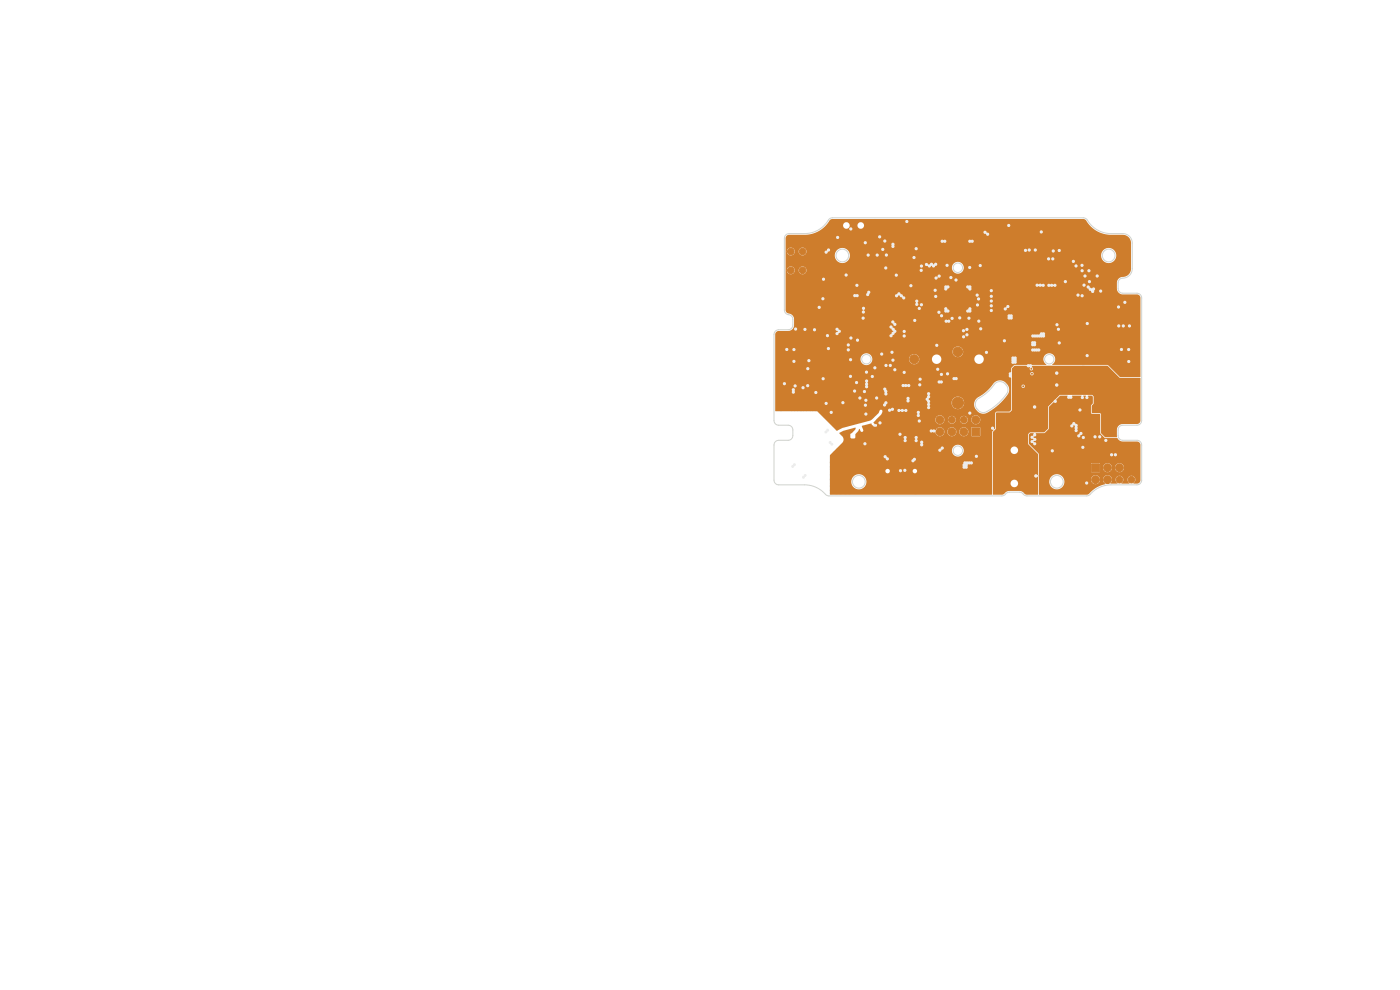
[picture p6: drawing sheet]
<svg xmlns="http://www.w3.org/2000/svg" width="297mm" height="210mm" viewBox="0 0 297 210" stroke-linecap="round" stroke-linejoin="round" font-family="sans-serif">
<g fill="#ce7d2c" stroke="#ce7d2c" stroke-width=".21">
<path d="M231.6 98.4h1.6v1.6h-1.6z"/>
<path d="M206.2 90.8h1.6v1.6h-1.6z"/>
<circle cx="193.9" cy="76.2" r=".95"/>
<circle cx="203.2" cy="85.5" r="1.2"/>
<circle cx="212.5" cy="76.2" r=".9"/>
<circle cx="203.2" cy="74.6" r="1"/>
<circle cx="234.9" cy="99.2" r=".83"/>
<circle cx="237.5" cy="99.2" r=".83"/>
<circle cx="240" cy="99.2" r=".83"/>
<circle cx="240" cy="101.8" r=".7"/>
<circle cx="237.5" cy="101.8" r=".7"/>
<circle cx="234.9" cy="101.8" r=".83"/>
<circle cx="232.4" cy="101.8" r=".83"/>
<circle cx="204.5" cy="91.6" r=".83"/>
<circle cx="201.9" cy="91.6" r=".83"/>
<circle cx="199.4" cy="91.6" r=".83"/>
<circle cx="199.4" cy="89.1" r=".83"/>
<circle cx="201.9" cy="89.1" r=".7"/>
<circle cx="204.5" cy="89.1" r=".7"/>
<circle cx="207" cy="89.1" r=".83"/>
<circle cx="167.8" cy="61.4" r=".7"/>
<circle cx="167.8" cy="53.4" r=".7"/>
<circle cx="170.3" cy="61.4" r=".7"/>
<circle cx="170.3" cy="53.4" r=".7"/>
<circle cx="167.8" cy="57.4" r=".7"/>
<circle cx="170.3" cy="57.4" r=".7"/>
</g>
<path d="M168.6 51.2h.8M168.6 63.5h.8M195.5 98.9v1M186.9 103.1v1M195.5 103.2v.8" fill="none" stroke="#ce7d2c" stroke-width="1"/>
<path d="M186.9 98.8v1.1" fill="none" stroke="#ce7d2c" stroke-width="1.1"/>
<g fill="#ececec" stroke="#ececec" stroke-width=".21">
<circle cx="188" cy="103.4" r=".2"/>
<circle cx="228.1" cy="69.3" r=".2"/>
<circle cx="226.7" cy="60.6" r=".2"/>
<circle cx="170" cy="87" r=".2"/>
<circle cx="220.1" cy="67.1" r=".2"/>
<circle cx="176.5" cy="89.9" r=".2"/>
<circle cx="191.3" cy="50.7" r=".2"/>
<circle cx="198.3" cy="103.8" r=".2"/>
<circle cx="171.8" cy="73" r=".2"/>
<circle cx="200.4" cy="71.5" r=".2"/>
<circle cx="199.2" cy="97.1" r=".2"/>
<circle cx="190.4" cy="57.8" r=".2"/>
<circle cx="193.3" cy="99.9" r=".2"/>
<circle cx="188.8" cy="83.7" r=".2"/>
<circle cx="173.1" cy="87" r=".2"/>
<circle cx="204.1" cy="62.5" r=".2"/>
<circle cx="180.3" cy="91.3" r=".2"/>
<circle cx="184.7" cy="93.3" r=".2"/>
<circle cx="205.1" cy="64.6" r=".2"/>
<circle cx="178" cy="57.9" r=".2"/>
<circle cx="226.7" cy="104.2" r=".2"/>
<circle cx="171.2" cy="80" r=".2"/>
<circle cx="217" cy="73.8" r=".2"/>
<circle cx="178.1" cy="101.2" r=".2"/>
<circle cx="173.2" cy="74.3" r=".2"/>
<circle cx="221.9" cy="96.9" r=".2"/>
<circle cx="168.9" cy="59.4" r=".2"/>
<circle cx="200.9" cy="98.9" r=".2"/>
<circle cx="175.5" cy="48.8" r=".2"/>
<circle cx="186.1" cy="96.4" r=".2"/>
<circle cx="191.5" cy="89.8" r=".2"/>
<circle cx="194.3" cy="103" r=".2"/>
<circle cx="177.2" cy="89.3" r=".2"/>
<circle cx="185.6" cy="98" r=".2"/>
<circle cx="181.4" cy="98.6" r=".2"/>
<circle cx="204.7" cy="77" r=".2"/>
<circle cx="182.1" cy="91.9" r=".2"/>
<circle cx="174.9" cy="87.3" r=".2"/>
<circle cx="176.5" cy="96.6" r=".2"/>
<circle cx="218.2" cy="55" r=".2"/>
<circle cx="178.5" cy="98.9" r=".2"/>
<circle cx="212.6" cy="86.7" r=".2"/>
<circle cx="205" cy="64" r=".2"/>
<circle cx="179.6" cy="92.2" r=".2"/>
<circle cx="209.9" cy="96.1" r=".2"/>
<circle cx="179.2" cy="91.7" r=".2"/>
<circle cx="167.6" cy="66.3" r=".2"/>
<circle cx="204.9" cy="87.8" r=".2"/>
<circle cx="220.4" cy="65.5" r=".2"/>
<circle cx="224.7" cy="69.3" r=".2"/>
<circle cx="210.4" cy="67.7" r=".2"/>
<circle cx="176.6" cy="98.6" r=".2"/>
<circle cx="200.8" cy="101.8" r=".2"/>
<circle cx="209" cy="81.7" r=".2"/>
<circle cx="230.2" cy="104.1" r=".2"/>
<circle cx="182.3" cy="69.3" r=".2"/>
<circle cx="199.2" cy="84" r=".2"/>
<circle cx="216.5" cy="73.8" r=".2"/>
<circle cx="220.1" cy="66.6" r=".2"/>
<circle cx="196.4" cy="101.3" r=".2"/>
<circle cx="180.1" cy="92" r=".2"/>
<circle cx="171.8" cy="57.8" r=".2"/>
<circle cx="228.7" cy="65.5" r=".2"/>
<circle cx="226.3" cy="53.3" r=".2"/>
<circle cx="229.4" cy="68.3" r=".2"/>
<circle cx="186" cy="91" r=".2"/>
<circle cx="183.2" cy="90.5" r=".2"/>
<circle cx="170.9" cy="50.4" r=".2"/>
<circle cx="207.1" cy="49.9" r=".2"/>
<circle cx="230.4" cy="89.8" r=".2"/>
<circle cx="191.7" cy="50.4" r=".2"/>
<circle cx="176.3" cy="102.6" r=".2"/>
<circle cx="225.2" cy="90.9" r=".2"/>
<circle cx="228.9" cy="56.4" r=".2"/>
<circle cx="176.3" cy="104" r=".2"/>
<circle cx="178.6" cy="96.1" r=".2"/>
<circle cx="170.4" cy="87" r=".2"/>
<circle cx="183.1" cy="93.4" r=".2"/>
<circle cx="181.5" cy="97.8" r=".2"/>
<circle cx="172.5" cy="50.4" r=".2"/>
<circle cx="218.7" cy="68.6" r=".2"/>
<circle cx="178.9" cy="78.2" r=".2"/>
<circle cx="223.6" cy="92.7" r=".2"/>
<circle cx="213.7" cy="77.1" r=".2"/>
<circle cx="206.9" cy="81.7" r=".2"/>
<circle cx="232.2" cy="88.8" r=".2"/>
<circle cx="230" cy="55.7" r=".2"/>
<circle cx="227.3" cy="69.8" r=".2"/>
<circle cx="182.2" cy="97.3" r=".2"/>
<circle cx="177.9" cy="90.9" r=".2"/>
<circle cx="191.2" cy="49.7" r=".2"/>
<circle cx="175.7" cy="89.1" r=".2"/>
<circle cx="167.3" cy="59.4" r=".2"/>
<circle cx="191.2" cy="68.4" r=".2"/>
<circle cx="172.3" cy="53.6" r=".2"/>
<circle cx="197.8" cy="49.5" r=".2"/>
<circle cx="169.1" cy="83.3" r=".2"/>
<circle cx="200.8" cy="102.5" r=".2"/>
<circle cx="180" cy="90" r=".2"/>
<circle cx="177.2" cy="90.7" r=".2"/>
<circle cx="199.5" cy="83.1" r=".2"/>
<circle cx="176.9" cy="96" r=".2"/>
<circle cx="218.9" cy="79.3" r=".2"/>
<circle cx="185.6" cy="90.2" r=".2"/>
<circle cx="183.4" cy="97" r=".2"/>
<circle cx="179" cy="87.8" r=".2"/>
<circle cx="208.7" cy="78.4" r=".2"/>
<circle cx="184.4" cy="92.5" r=".2"/>
<circle cx="224.3" cy="70.9" r=".2"/>
<circle cx="178.1" cy="89.7" r=".2"/>
<circle cx="228.7" cy="85.4" r=".2"/>
<circle cx="185.2" cy="51.6" r=".2"/>
<circle cx="180.6" cy="84.8" r=".2"/>
<circle cx="237.6" cy="67.8" r=".2"/>
<circle cx="228.2" cy="67.5" r=".2"/>
<circle cx="168.6" cy="87" r=".2"/>
<circle cx="180.7" cy="57.2" r=".2"/>
<circle cx="178.9" cy="94.1" r=".2"/>
<circle cx="205.1" cy="90.2" r=".2"/>
<circle cx="176.8" cy="74.3" r=".2"/>
<circle cx="194.9" cy="49.2" r=".2"/>
<circle cx="204.5" cy="81.7" r=".2"/>
<circle cx="183" cy="88.9" r=".2"/>
<circle cx="197.6" cy="86.3" r=".2"/>
<circle cx="204" cy="104.1" r=".2"/>
<circle cx="187.7" cy="93.2" r=".2"/>
<circle cx="191.4" cy="53.5" r=".2"/>
<circle cx="204.3" cy="102.6" r=".2"/>
<circle cx="206.4" cy="90.3" r=".2"/>
<circle cx="174.1" cy="87.6" r=".2"/>
<circle cx="200.1" cy="49.5" r=".2"/>
<circle cx="202.2" cy="65" r=".2"/>
<circle cx="193.1" cy="78.5" r=".2"/>
<circle cx="227.6" cy="103.3" r=".2"/>
<circle cx="177.7" cy="87" r=".2"/>
<circle cx="212.8" cy="64.6" r=".2"/>
<circle cx="172.3" cy="52.2" r=".2"/>
<circle cx="173.7" cy="71.1" r=".2"/>
<circle cx="221.8" cy="97.9" r=".2"/>
<circle cx="197.6" cy="85.2" r=".2"/>
<circle cx="178.8" cy="100.6" r=".2"/>
<circle cx="200.8" cy="88.9" r=".2"/>
<circle cx="181.9" cy="56" r=".2"/>
<circle cx="222.8" cy="92.7" r=".2"/>
<circle cx="237.7" cy="52.8" r=".2"/>
<circle cx="206.4" cy="85.1" r=".2"/>
<circle cx="188.1" cy="49.7" r=".2"/>
<circle cx="192.3" cy="79.3" r=".2"/>
<circle cx="210.7" cy="78.4" r=".2"/>
<circle cx="193.3" cy="101.1" r=".2"/>
<circle cx="201.8" cy="90.3" r=".2"/>
<circle cx="199.9" cy="67.7" r=".2"/>
<circle cx="178.9" cy="90" r=".2"/>
<circle cx="176.5" cy="103.6" r=".2"/>
<circle cx="187.9" cy="101" r=".2"/>
<circle cx="183.4" cy="99.4" r=".2"/>
<circle cx="233" cy="89.8" r=".2"/>
<circle cx="186.9" cy="90.9" r=".2"/>
<circle cx="227.5" cy="49.9" r=".2"/>
<circle cx="200.8" cy="90.2" r=".2"/>
<circle cx="165.1" cy="70.7" r=".2"/>
<circle cx="205.8" cy="104.1" r=".2"/>
<circle cx="201.4" cy="62.5" r=".2"/>
<circle cx="227.6" cy="47.8" r=".2"/>
<circle cx="224.8" cy="76" r=".2"/>
<circle cx="230.3" cy="96.1" r=".2"/>
<circle cx="171.9" cy="68.9" r=".2"/>
<circle cx="177.2" cy="89.9" r=".2"/>
<circle cx="178.3" cy="90.6" r=".2"/>
<circle cx="194.2" cy="104.6" r=".2"/>
<circle cx="218.7" cy="69.5" r=".2"/>
<circle cx="176.1" cy="89.4" r=".2"/>
<circle cx="190.6" cy="67.1" r=".2"/>
<circle cx="222.9" cy="67.2" r=".2"/>
<circle cx="215.1" cy="65.4" r=".2"/>
<circle cx="230.1" cy="50.3" r=".2"/>
<circle cx="229.7" cy="67.3" r=".2"/>
<circle cx="188.3" cy="50.2" r=".2"/>
<circle cx="165.1" cy="81.7" r=".2"/>
<circle cx="172.9" cy="85.5" r=".2"/>
<circle cx="181.1" cy="96.6" r=".2"/>
<circle cx="212.4" cy="47.3" r=".2"/>
<circle cx="217.1" cy="81.9" r=".2"/>
<circle cx="182.9" cy="53.2" r=".2"/>
<circle cx="189" cy="82.4" r=".2"/>
<circle cx="179.7" cy="98.7" r=".2"/>
<circle cx="167.3" cy="52.1" r=".2"/>
<circle cx="199.2" cy="74" r=".2"/>
<circle cx="195" cy="93.5" r=".2"/>
<circle cx="225.9" cy="60.6" r=".2"/>
<circle cx="178.4" cy="90.2" r=".2"/>
<circle cx="232.2" cy="58" r=".2"/>
<circle cx="178.8" cy="95.3" r=".2"/>
<circle cx="169.2" cy="87" r=".2"/>
<circle cx="186.1" cy="80.4" r=".2"/>
<circle cx="231.3" cy="90.9" r=".2"/>
<circle cx="187.9" cy="82" r=".2"/>
<circle cx="211.2" cy="74.9" r=".2"/>
<circle cx="189.3" cy="93.2" r=".2"/>
<circle cx="183.8" cy="95.5" r=".2"/>
<circle cx="228.6" cy="54.9" r=".2"/>
<circle cx="229.1" cy="63.8" r=".2"/>
<circle cx="167.6" cy="65" r=".2"/>
<circle cx="180.1" cy="46.7" r=".2"/>
<circle cx="213" cy="52.8" r=".2"/>
<circle cx="209.2" cy="72.6" r=".2"/>
<circle cx="200.3" cy="70.5" r=".2"/>
<circle cx="188" cy="102.1" r=".2"/>
<circle cx="209.8" cy="100.1" r=".2"/>
<circle cx="169.3" cy="52.1" r=".2"/>
<circle cx="182.8" cy="94.6" r=".2"/>
<circle cx="233.8" cy="97.2" r=".2"/>
<circle cx="228.1" cy="86.2" r=".2"/>
<circle cx="202" cy="71.4" r=".2"/>
<circle cx="179.4" cy="97.6" r=".2"/>
<circle cx="171.8" cy="61.5" r=".2"/>
<circle cx="198.4" cy="90.9" r=".2"/>
<circle cx="167.4" cy="55.2" r=".2"/>
<circle cx="226" cy="86.1" r=".2"/>
<circle cx="230.1" cy="47.8" r=".2"/>
<circle cx="171.7" cy="82.8" r=".2"/>
<circle cx="232.7" cy="50.3" r=".2"/>
<circle cx="213.5" cy="48.3" r=".2"/>
<circle cx="181.1" cy="91" r=".2"/>
<circle cx="178.1" cy="95.1" r=".2"/>
<circle cx="220.5" cy="66.6" r=".2"/>
<circle cx="191.9" cy="66.1" r=".2"/>
<circle cx="191.7" cy="49.2" r=".2"/>
<circle cx="189.4" cy="100.6" r=".2"/>
<circle cx="174.4" cy="49.8" r=".2"/>
<circle cx="210.1" cy="74.5" r=".2"/>
<circle cx="237.7" cy="50.3" r=".2"/>
<circle cx="179.3" cy="104.6" r=".2"/>
<circle cx="165.1" cy="83.4" r=".2"/>
<circle cx="171.1" cy="52.1" r=".2"/>
<circle cx="186" cy="91.5" r=".2"/>
<circle cx="223.6" cy="99.3" r=".2"/>
<circle cx="240.9" cy="94.7" r=".2"/>
<circle cx="184.6" cy="59.2" r=".2"/>
<circle cx="179.3" cy="100.7" r=".2"/>
<circle cx="186.6" cy="88.8" r=".2"/>
<circle cx="176.1" cy="76.7" r=".2"/>
<circle cx="194" cy="49.3" r=".2"/>
<circle cx="189.5" cy="91.4" r=".2"/>
<circle cx="218.7" cy="69.1" r=".2"/>
<circle cx="177.2" cy="47.9" r=".2"/>
<circle cx="173.9" cy="66.8" r=".2"/>
<circle cx="201.6" cy="68.9" r=".2"/>
<circle cx="174.5" cy="85.4" r=".2"/>
<circle cx="185.8" cy="87.9" r=".2"/>
<circle cx="176.4" cy="101.2" r=".2"/>
<circle cx="217.7" cy="69.4" r=".2"/>
<circle cx="187.7" cy="59.8" r=".2"/>
<circle cx="190" cy="83.7" r=".2"/>
<circle cx="177.3" cy="57" r=".2"/>
<circle cx="169.2" cy="55.2" r=".2"/>
<circle cx="227.2" cy="93.5" r=".2"/>
<circle cx="194.8" cy="88.7" r=".2"/>
<circle cx="184" cy="60.5" r=".2"/>
<circle cx="194.6" cy="100.5" r=".2"/>
<circle cx="177.8" cy="81.2" r=".2"/>
<circle cx="189.5" cy="92" r=".2"/>
<circle cx="195.2" cy="82.2" r=".2"/>
<circle cx="238.9" cy="94.4" r=".2"/>
<circle cx="164.9" cy="86.9" r=".2"/>
<circle cx="211.1" cy="71" r=".2"/>
<circle cx="177.7" cy="100.3" r=".2"/>
<circle cx="227" cy="65.3" r=".2"/>
<circle cx="207.6" cy="102" r=".2"/>
<circle cx="182.4" cy="80.1" r=".2"/>
<circle cx="183.8" cy="91.7" r=".2"/>
<circle cx="200.8" cy="86.8" r=".2"/>
<circle cx="171.6" cy="79.8" r=".2"/>
<circle cx="200" cy="95.8" r=".2"/>
<circle cx="170.2" cy="59.4" r=".2"/>
<circle cx="176.6" cy="89" r=".2"/>
<circle cx="173.3" cy="84.6" r=".2"/>
<circle cx="235.2" cy="50.3" r=".2"/>
<circle cx="223.2" cy="49.3" r=".2"/>
<circle cx="193.2" cy="94.5" r=".2"/>
<circle cx="212.7" cy="74.8" r=".2"/>
<circle cx="179.2" cy="87.4" r=".2"/>
<circle cx="190.8" cy="86.5" r=".2"/>
<circle cx="217.1" cy="74.3" r=".2"/>
<circle cx="206.5" cy="87.1" r=".2"/>
<circle cx="173.7" cy="70.1" r=".2"/>
<circle cx="177.5" cy="96.6" r=".2"/>
<circle cx="240.1" cy="70.8" r=".2"/>
<circle cx="182.2" cy="98.7" r=".2"/>
<circle cx="177" cy="97.9" r=".2"/>
<circle cx="180" cy="95.5" r=".2"/>
<circle cx="191.1" cy="82.4" r=".2"/>
<circle cx="192.1" cy="100.5" r=".2"/>
<circle cx="166.9" cy="86.9" r=".2"/>
<circle cx="206.9" cy="83.7" r=".2"/>
<circle cx="222.7" cy="71" r=".2"/>
<circle cx="204.1" cy="65.2" r=".2"/>
<circle cx="179" cy="102" r=".2"/>
<circle cx="179.7" cy="91.5" r=".2"/>
<circle cx="215.1" cy="64.3" r=".2"/>
<circle cx="198.3" cy="74" r=".2"/>
<circle cx="177.4" cy="101.9" r=".2"/>
<circle cx="177.4" cy="104.6" r=".2"/>
<circle cx="166.2" cy="86.9" r=".2"/>
<circle cx="182.4" cy="92.7" r=".2"/>
<circle cx="232.8" cy="96.4" r=".2"/>
<circle cx="177.7" cy="95.2" r=".2"/>
<circle cx="230.6" cy="65.2" r=".2"/>
<circle cx="231.3" cy="88.8" r=".2"/>
<circle cx="180.6" cy="83.8" r=".2"/>
<circle cx="179.7" cy="99.7" r=".2"/>
<circle cx="197.6" cy="101.6" r=".2"/>
<circle cx="169.7" cy="68.9" r=".2"/>
<circle cx="183" cy="69.3" r=".2"/>
<circle cx="178.5" cy="92.1" r=".2"/>
<circle cx="166.2" cy="70.7" r=".2"/>
<circle cx="235.9" cy="70.8" r=".2"/>
<circle cx="171.8" cy="62.7" r=".2"/>
<circle cx="176.9" cy="99.4" r=".2"/>
<circle cx="224.6" cy="49.3" r=".2"/>
<circle cx="179" cy="96.8" r=".2"/>
<circle cx="202.2" cy="62.4" r=".2"/>
<circle cx="172.2" cy="74.2" r=".2"/>
<circle cx="194.9" cy="93" r=".2"/>
<circle cx="206" cy="72.9" r=".2"/>
<circle cx="176.3" cy="104.6" r=".2"/>
<circle cx="189.8" cy="75.3" r=".2"/>
<circle cx="226.7" cy="66.2" r=".2"/>
<circle cx="231.3" cy="84.1" r=".2"/>
<circle cx="177.7" cy="79.2" r=".2"/>
<circle cx="185" cy="95.9" r=".2"/>
<circle cx="213.7" cy="53" r=".2"/>
<circle cx="176.4" cy="100.2" r=".2"/>
<circle cx="193.8" cy="53.8" r=".2"/>
<circle cx="233" cy="90.9" r=".2"/>
<circle cx="183.6" cy="56.3" r=".2"/>
<circle cx="237.6" cy="66.3" r=".2"/>
<circle cx="202.6" cy="72.1" r=".2"/>
<circle cx="197" cy="91.7" r=".2"/>
<circle cx="177.6" cy="102.9" r=".2"/>
<circle cx="183.9" cy="98.2" r=".2"/>
<circle cx="205.1" cy="72.1" r=".2"/>
<circle cx="190.6" cy="75.2" r=".2"/>
<circle cx="182.4" cy="99.3" r=".2"/>
<circle cx="221.9" cy="49.3" r=".2"/>
<circle cx="178.3" cy="104.6" r=".2"/>
<circle cx="226.8" cy="54.4" r=".2"/>
<circle cx="240.5" cy="97" r=".2"/>
<circle cx="187.1" cy="88.2" r=".2"/>
<circle cx="173.7" cy="72.6" r=".2"/>
<circle cx="180.7" cy="65.6" r=".2"/>
<circle cx="232.2" cy="90.9" r=".2"/>
<circle cx="192.3" cy="93.9" r=".2"/>
<circle cx="182.4" cy="95.5" r=".2"/>
<circle cx="191.1" cy="85.5" r=".2"/>
<circle cx="204.6" cy="83.4" r=".2"/>
<circle cx="195.3" cy="89.9" r=".2"/>
<circle cx="218.7" cy="70" r=".2"/>
<circle cx="208.9" cy="95.3" r=".2"/>
<circle cx="182.4" cy="49.8" r=".2"/>
<circle cx="183.9" cy="46.8" r=".2"/>
<circle cx="209" cy="96.8" r=".2"/>
<circle cx="225.9" cy="49.3" r=".2"/>
<circle cx="232.2" cy="89.8" r=".2"/>
<circle cx="186.1" cy="87.6" r=".2"/>
<circle cx="213.9" cy="85.9" r=".2"/>
<circle cx="176.3" cy="99.1" r=".2"/>
<circle cx="201.5" cy="104.5" r=".2"/>
<circle cx="204.7" cy="101.9" r=".2"/>
<circle cx="194.4" cy="86.7" r=".2"/>
<circle cx="230.4" cy="90.9" r=".2"/>
<circle cx="191.3" cy="102.2" r=".2"/>
<circle cx="204.2" cy="90.2" r=".2"/>
<circle cx="176.9" cy="104.5" r=".2"/>
<circle cx="175.4" cy="88.7" r=".2"/>
<circle cx="179.2" cy="90.3" r=".2"/>
<circle cx="184.5" cy="94.7" r=".2"/>
<circle cx="176.3" cy="99.6" r=".2"/>
<circle cx="179.1" cy="103.9" r=".2"/>
<circle cx="179.8" cy="64.1" r=".2"/>
<circle cx="182" cy="82.5" r=".2"/>
<circle cx="176.6" cy="79.8" r=".2"/>
<circle cx="206.3" cy="102" r=".2"/>
<circle cx="195.2" cy="79.8" r=".2"/>
<circle cx="204" cy="61.9" r=".2"/>
<circle cx="180.7" cy="98" r=".2"/>
<circle cx="200.3" cy="86.5" r=".2"/>
<circle cx="179.4" cy="73.3" r=".2"/>
<circle cx="218.8" cy="78.2" r=".2"/>
<circle cx="181.8" cy="95.9" r=".2"/>
<circle cx="192.8" cy="82.7" r=".2"/>
<circle cx="200.7" cy="92.2" r=".2"/>
<circle cx="188.1" cy="51.6" r=".2"/>
<circle cx="180.2" cy="104.6" r=".2"/>
<circle cx="195.9" cy="97.3" r=".2"/>
<circle cx="212.9" cy="71.1" r=".2"/>
<circle cx="192.4" cy="76.7" r=".2"/>
<circle cx="178.6" cy="99.7" r=".2"/>
<circle cx="227.4" cy="86.3" r=".2"/>
<circle cx="177.8" cy="99" r=".2"/>
<circle cx="204.6" cy="78.4" r=".2"/>
<circle cx="194.3" cy="51.8" r=".2"/>
<circle cx="167.4" cy="86.9" r=".2"/>
<circle cx="176.3" cy="101.7" r=".2"/>
<circle cx="185.3" cy="58.1" r=".2"/>
<circle cx="227.9" cy="53.5" r=".2"/>
<circle cx="176.9" cy="90.3" r=".2"/>
<circle cx="220.5" cy="66" r=".2"/>
<circle cx="238.1" cy="70.8" r=".2"/>
<circle cx="169.4" cy="65" r=".2"/>
<circle cx="167.3" cy="62.6" r=".2"/>
<circle cx="217.1" cy="72.8" r=".2"/>
<circle cx="222.6" cy="93.6" r=".2"/>
<circle cx="238.5" cy="67.2" r=".2"/>
<circle cx="237.7" cy="55.4" r=".2"/>
<circle cx="193.9" cy="50.4" r=".2"/>
<circle cx="178.1" cy="97.4" r=".2"/>
<circle cx="184.7" cy="97.1" r=".2"/>
<circle cx="213.9" cy="70.7" r=".2"/>
<circle cx="223.2" cy="73.2" r=".2"/>
<circle cx="191.4" cy="86.5" r=".2"/>
<circle cx="222.7" cy="73.7" r=".2"/>
<circle cx="224.1" cy="73.2" r=".2"/>
<circle cx="189.7" cy="54.3" r=".2"/>
<circle cx="216" cy="73.8" r=".2"/>
<circle cx="176.5" cy="102.2" r=".2"/>
<circle cx="228.9" cy="103.1" r=".2"/>
<circle cx="208.7" cy="100" r=".2"/>
<circle cx="176.3" cy="103.1" r=".2"/>
<circle cx="175.9" cy="75.6" r=".2"/>
<circle cx="239.3" cy="96.9" r=".2"/>
<circle cx="192.8" cy="83.8" r=".2"/>
<circle cx="184.4" cy="88.7" r=".2"/>
<circle cx="171" cy="82.8" r=".2"/>
<circle cx="228.2" cy="74.4" r=".2"/>
<circle cx="171.9" cy="87" r=".2"/>
<circle cx="227.8" cy="87.1" r=".2"/>
<circle cx="174.9" cy="88.4" r=".2"/>
<circle cx="211" cy="67.7" r=".2"/>
<circle cx="240.2" cy="68.9" r=".2"/>
<circle cx="191.9" cy="86.1" r=".2"/>
<circle cx="172.8" cy="71" r=".2"/>
<circle cx="179.7" cy="96.1" r=".2"/>
<circle cx="181.1" cy="89.6" r=".2"/>
<circle cx="167.9" cy="87" r=".2"/>
<circle cx="171.6" cy="75.3" r=".2"/>
<circle cx="226" cy="86.9" r=".2"/>
<circle cx="178.5" cy="94.6" r=".2"/>
<circle cx="184.3" cy="85.9" r=".2"/>
<circle cx="176.3" cy="100.7" r=".2"/>
<circle cx="208.1" cy="101.4" r=".2"/>
<circle cx="238.7" cy="68.5" r=".2"/>
<circle cx="171.4" cy="70" r=".2"/>
<circle cx="177.5" cy="91.1" r=".2"/>
<circle cx="231.3" cy="89.8" r=".2"/>
<circle cx="169.4" cy="66.3" r=".2"/>
<circle cx="176.4" cy="97.7" r=".2"/>
<circle cx="212.7" cy="77.6" r=".2"/>
<circle cx="227.8" cy="73.1" r=".2"/>
<circle cx="180.7" cy="99.6" r=".2"/>
<circle cx="171.1" cy="87" r=".2"/>
<circle cx="178.9" cy="79.6" r=".2"/>
<circle cx="173.7" cy="87.2" r=".2"/>
<circle cx="190" cy="82.4" r=".2"/>
<circle cx="201.7" cy="63.8" r=".2"/>
<circle cx="195.4" cy="51.7" r=".2"/>
<circle cx="183.5" cy="90.9" r=".2"/>
<circle cx="179.6" cy="90.2" r=".2"/>
<circle cx="182.6" cy="60.8" r=".2"/>
<circle cx="227.6" cy="71.8" r=".2"/>
<circle cx="178.2" cy="62.3" r=".2"/>
<circle cx="179" cy="92.2" r=".2"/>
<circle cx="237.7" cy="58.4" r=".2"/>
<circle cx="209.5" cy="70.7" r=".2"/>
<circle cx="170.7" cy="55.2" r=".2"/>
<circle cx="202" cy="49.9" r=".2"/>
<circle cx="233" cy="88.8" r=".2"/>
<circle cx="176.3" cy="98.1" r=".2"/>
<circle cx="170.2" cy="62.6" r=".2"/>
<circle cx="185.6" cy="46.7" r=".2"/>
<circle cx="172.4" cy="87" r=".2"/>
<circle cx="215.1" cy="64.8" r=".2"/>
<circle cx="186.9" cy="88.5" r=".2"/>
<circle cx="188.4" cy="59.9" r=".2"/>
<circle cx="168.9" cy="62.6" r=".2"/>
<circle cx="197.1" cy="103.3" r=".2"/>
<circle cx="174.5" cy="87.9" r=".2"/>
<circle cx="172.2" cy="55.2" r=".2"/>
<circle cx="233.7" cy="95.6" r=".2"/>
<circle cx="171.8" cy="59.4" r=".2"/>
<circle cx="188.5" cy="93.3" r=".2"/>
<circle cx="190.3" cy="57.3" r=".2"/>
<circle cx="165.7" cy="87" r=".2"/>
<circle cx="177.7" cy="90.3" r=".2"/>
<circle cx="191.5" cy="93.3" r=".2"/>
<circle cx="182.2" cy="46.7" r=".2"/>
<circle cx="183.1" cy="54.9" r=".2"/>
<circle cx="179.2" cy="92.6" r=".2"/>
<circle cx="231.6" cy="52.6" r=".2"/>
<circle cx="177.9" cy="89" r=".2"/>
<circle cx="182.9" cy="96" r=".2"/>
<circle cx="181.5" cy="79.5" r=".2"/>
<circle cx="176.9" cy="101" r=".2"/>
<circle cx="203.2" cy="78.4" r=".2"/>
<circle cx="191.1" cy="76.1" r=".2"/>
<circle cx="178.6" cy="89.5" r=".2"/>
<circle cx="227.4" cy="60.6" r=".2"/>
<circle cx="208.3" cy="90.2" r=".2"/>
<circle cx="178.7" cy="103" r=".2"/>
<circle cx="206.2" cy="69.2" r=".2"/>
<circle cx="197.1" cy="72.1" r=".2"/>
<circle cx="202.4" cy="83.6" r=".2"/>
<circle cx="176.1" cy="81.3" r=".2"/>
<circle cx="205.9" cy="50" r=".2"/>
<circle cx="180.5" cy="96.1" r=".2"/>
<circle cx="225.3" cy="54.3" r=".2"/>
<circle cx="181.6" cy="52.8" r=".2"/>
<circle cx="202.9" cy="62.4" r=".2"/>
<circle cx="225.8" cy="93.6" r=".2"/>
<circle cx="176.4" cy="97.1" r=".2"/>
<circle cx="185.5" cy="48.3" r=".2"/>
<circle cx="224.6" cy="74.4" r=".2"/>
<circle cx="177.5" cy="103.8" r=".2"/>
<circle cx="214.5" cy="73.5" r=".2"/>
<circle cx="224.8" cy="94.2" r=".2"/>
<circle cx="212.6" cy="63" r=".2"/>
<circle cx="224.8" cy="68.3" r=".2"/>
<circle cx="230.7" cy="56.9" r=".2"/>
<circle cx="228.1" cy="64.4" r=".2"/>
<circle cx="202.8" cy="65.1" r=".2"/>
<circle cx="177.4" cy="95.7" r=".2"/>
<circle cx="206.8" cy="78.4" r=".2"/>
<circle cx="220.1" cy="66" r=".2"/>
<circle cx="189.8" cy="101.6" r=".2"/>
<circle cx="185.9" cy="95.2" r=".2"/>
<circle cx="177.7" cy="63.2" r=".2"/>
<circle cx="191.3" cy="104.1" r=".2"/>
<circle cx="179.4" cy="89.5" r=".2"/>
<circle cx="231.3" cy="97.2" r=".2"/>
<circle cx="196.7" cy="98" r=".2"/>
<circle cx="191.9" cy="85" r=".2"/>
<circle cx="186.3" cy="90.5" r=".2"/>
<circle cx="174.7" cy="59.2" r=".2"/>
<circle cx="233.5" cy="61.7" r=".2"/>
<circle cx="238.6" cy="64.1" r=".2"/>
<circle cx="237.3" cy="65.1" r=".2"/>
<circle cx="198.5" cy="62.9" r=".2"/>
<circle cx="220.9" cy="49.2" r=".2"/>
<circle cx="190.1" cy="58.4" r=".2"/>
<circle cx="187.3" cy="52.9" r=".2"/>
<circle cx="231.1" cy="59.7" r=".2"/>
<circle cx="207.6" cy="63.4" r=".2"/>
<circle cx="226" cy="59.7" r=".2"/>
<circle cx="202.8" cy="59.4" r=".2"/>
<circle cx="229.3" cy="91.9" r=".2"/>
<circle cx="232.3" cy="92.7" r=".2"/>
<circle cx="233.3" cy="92.7" r=".2"/>
<circle cx="228.9" cy="92.5" r=".2"/>
<circle cx="204.5" cy="98.7" r=".2"/>
<circle cx="205" cy="98.7" r=".2"/>
<circle cx="227.2" cy="84.3" r=".2"/>
<circle cx="226.7" cy="84.3" r=".2"/>
<circle cx="191.8" cy="70.3" r=".2"/>
<circle cx="205" cy="99.1" r=".2"/>
<circle cx="205.6" cy="98.2" r=".2"/>
<circle cx="218.2" cy="77.6" r=".2"/>
<circle cx="196.5" cy="56.1" r=".2"/>
<circle cx="210.6" cy="90.8" r=".2"/>
<circle cx="220" cy="71.3" r=".2"/>
<circle cx="205.2" cy="98.2" r=".2"/>
<circle cx="168.3" cy="82.7" r=".2"/>
<circle cx="220.9" cy="70.8" r=".2"/>
<circle cx="181.3" cy="62.7" r=".2"/>
<circle cx="204.7" cy="98.2" r=".2"/>
<circle cx="221.4" cy="71.3" r=".2"/>
<circle cx="219.1" cy="71.3" r=".2"/>
<circle cx="204.5" cy="99.1" r=".2"/>
<circle cx="219.6" cy="71.3" r=".2"/>
<circle cx="181.8" cy="62.7" r=".2"/>
<circle cx="218.6" cy="77.6" r=".2"/>
<circle cx="220.9" cy="71.3" r=".2"/>
<circle cx="206.1" cy="98.2" r=".2"/>
<circle cx="189.4" cy="51.8" r=".2"/>
<circle cx="220.5" cy="71.3" r=".2"/>
<circle cx="168.3" cy="83.2" r=".2"/>
<circle cx="189.4" cy="52.3" r=".2"/>
<circle cx="221.4" cy="70.8" r=".2"/>
<circle cx="229.7" cy="94.9" r=".2"/>
<circle cx="219.5" cy="86.3" r=".2"/>
<circle cx="234.6" cy="93.4" r=".2"/>
<circle cx="227.4" cy="90.3" r=".2"/>
<circle cx="203.6" cy="67.4" r=".2"/>
<circle cx="199.7" cy="79.4" r=".2"/>
<circle cx="201.7" cy="58.9" r=".2"/>
<circle cx="205.3" cy="66" r=".2"/>
<circle cx="214.5" cy="67.5" r=".2"/>
<circle cx="205.8" cy="60.9" r=".2"/>
<circle cx="200.6" cy="60.9" r=".2"/>
<circle cx="205.8" cy="61.3" r=".2"/>
<circle cx="214.1" cy="67" r=".2"/>
<circle cx="205.3" cy="60.9" r=".2"/>
<circle cx="214.5" cy="67" r=".2"/>
<circle cx="200.6" cy="66" r=".2"/>
<circle cx="214.1" cy="67.5" r=".2"/>
<circle cx="205.8" cy="65.5" r=".2"/>
<circle cx="200.6" cy="61.3" r=".2"/>
<circle cx="205.8" cy="66" r=".2"/>
<circle cx="200.6" cy="65.5" r=".2"/>
<circle cx="201.1" cy="60.9" r=".2"/>
<circle cx="201.1" cy="66" r=".2"/>
<circle cx="207.6" cy="68.1" r=".2"/>
<circle cx="205.6" cy="67.5" r=".2"/>
<circle cx="199.2" cy="66.2" r=".2"/>
<circle cx="220" cy="60.5" r=".2"/>
<circle cx="202" cy="67.5" r=".2"/>
<circle cx="214" cy="47.8" r=".2"/>
<circle cx="201" cy="79.3" r=".2"/>
<circle cx="180.5" cy="71.7" r=".2"/>
<circle cx="215.4" cy="75.9" r=".2"/>
<circle cx="214.9" cy="75.9" r=".2"/>
<circle cx="214.3" cy="79.3" r=".2"/>
<circle cx="214.3" cy="79.8" r=".2"/>
<circle cx="224.5" cy="69.8" r=".2"/>
<circle cx="215.4" cy="76.4" r=".2"/>
<circle cx="215.4" cy="76.8" r=".2"/>
<circle cx="207.1" cy="96.8" r=".2"/>
<circle cx="214.9" cy="76.4" r=".2"/>
<circle cx="175.7" cy="73.9" r=".2"/>
<circle cx="175.8" cy="53" r=".2"/>
<circle cx="202.4" cy="80.3" r=".2"/>
<circle cx="177.7" cy="50.4" r=".2"/>
<circle cx="202.8" cy="80.3" r=".2"/>
<circle cx="199.7" cy="67" r=".2"/>
<circle cx="214.9" cy="76.9" r=".2"/>
<circle cx="190.9" cy="92.1" r=".2"/>
<circle cx="191.8" cy="71.3" r=".2"/>
<circle cx="219.8" cy="101" r=".2"/>
<circle cx="230.6" cy="75.4" r=".2"/>
<circle cx="223.1" cy="60.5" r=".2"/>
<circle cx="222.5" cy="54.9" r=".2"/>
<circle cx="205.1" cy="71" r=".2"/>
<circle cx="223.3" cy="54.9" r=".2"/>
<circle cx="204.4" cy="71.5" r=".2"/>
<circle cx="223.8" cy="60.5" r=".2"/>
<circle cx="221.3" cy="60.5" r=".2"/>
<circle cx="204.4" cy="70.2" r=".2"/>
<circle cx="217.6" cy="53.1" r=".2"/>
<circle cx="205.1" cy="69.9" r=".2"/>
<circle cx="218.3" cy="53" r=".2"/>
<circle cx="220.7" cy="60.5" r=".2"/>
<circle cx="198" cy="56.4" r=".2"/>
<circle cx="195" cy="65.4" r=".2"/>
<circle cx="198.5" cy="56.1" r=".2"/>
<circle cx="195.5" cy="64.6" r=".2"/>
<circle cx="223.4" cy="53.2" r=".2"/>
<circle cx="197.6" cy="56.1" r=".2"/>
<circle cx="209.5" cy="49.7" r=".2"/>
<circle cx="194.5" cy="64.6" r=".2"/>
<circle cx="224.7" cy="53.1" r=".2"/>
<circle cx="197.2" cy="56.4" r=".2"/>
<circle cx="209" cy="49.3" r=".2"/>
<circle cx="194.5" cy="63.9" r=".2"/>
<circle cx="230.2" cy="58.5" r=".2"/>
<circle cx="232.8" cy="58.5" r=".2"/>
<circle cx="224.2" cy="81.7" r=".2"/>
<circle cx="223.9" cy="85.1" r=".2"/>
<circle cx="224.2" cy="79.1" r=".2"/>
<circle cx="183.6" cy="51.5" r=".2"/>
<circle cx="238.3" cy="69.1" r=".2"/>
<circle cx="239.6" cy="69.1" r=".2"/>
<circle cx="186.6" cy="50.2" r=".2"/>
<circle cx="213.8" cy="65" r=".2"/>
<circle cx="198.6" cy="59" r=".2"/>
<circle cx="190.7" cy="62.3" r=".2"/>
<circle cx="187.7" cy="82.5" r=".2"/>
<circle cx="229.6" cy="84.3" r=".2"/>
<circle cx="228.7" cy="62.6" r=".2"/>
<circle cx="199.2" cy="58.6" r=".2"/>
<circle cx="229.6" cy="62.7" r=".2"/>
<circle cx="230.6" cy="84.3" r=".2"/>
<circle cx="187.9" cy="83" r=".2"/>
<circle cx="190.2" cy="62.7" r=".2"/>
<circle cx="213.3" cy="65.5" r=".2"/>
<circle cx="229.5" cy="56.3" r=".2"/>
<circle cx="229.8" cy="92.8" r=".2"/>
<circle cx="229.6" cy="57.4" r=".2"/>
<circle cx="231" cy="57.4" r=".2"/>
<circle cx="210.3" cy="65.9" r=".2"/>
<circle cx="231.8" cy="61.8" r=".2"/>
<circle cx="189.2" cy="74.7" r=".2"/>
<circle cx="183.8" cy="80.8" r=".2"/>
<circle cx="228.3" cy="91.3" r=".2"/>
<circle cx="183.8" cy="81.5" r=".2"/>
<circle cx="228.3" cy="90.8" r=".2"/>
<circle cx="231.3" cy="61.4" r=".2"/>
<circle cx="210.3" cy="64.9" r=".2"/>
<circle cx="230.8" cy="60.9" r=".2"/>
<circle cx="183.8" cy="82" r=".2"/>
<circle cx="210.3" cy="63.9" r=".2"/>
<circle cx="228.3" cy="90.2" r=".2"/>
<circle cx="180" cy="73.2" r=".2"/>
<circle cx="168.7" cy="81.9" r=".2"/>
<circle cx="183.8" cy="78.9" r=".2"/>
<circle cx="229.1" cy="87" r=".2"/>
<circle cx="210.3" cy="62.9" r=".2"/>
<circle cx="230" cy="60.5" r=".2"/>
<circle cx="191.7" cy="63.2" r=".2"/>
<circle cx="188" cy="77.5" r=".2"/>
<circle cx="205.7" cy="87.6" r=".2"/>
<circle cx="207.4" cy="64.7" r=".2"/>
<circle cx="207.3" cy="62.6" r=".2"/>
<circle cx="228.3" cy="56.4" r=".2"/>
<circle cx="232" cy="61.3" r=".2"/>
<circle cx="180" cy="74.2" r=".2"/>
<circle cx="171.4" cy="78.2" r=".2"/>
<circle cx="208.1" cy="69.7" r=".2"/>
<circle cx="222.5" cy="60.5" r=".2"/>
<circle cx="219.6" cy="53" r=".2"/>
<circle cx="206.2" cy="51.2" r=".2"/>
<circle cx="199.9" cy="51.2" r=".2"/>
<circle cx="193.9" cy="54.6" r=".2"/>
<circle cx="200.4" cy="51.2" r=".2"/>
<circle cx="184.1" cy="62.5" r=".2"/>
<circle cx="205.7" cy="51.2" r=".2"/>
<circle cx="184.3" cy="62" r=".2"/>
<circle cx="217" cy="103" r=".2"/>
<circle cx="217" cy="103.5" r=".2"/>
<circle cx="218.4" cy="89.2" r=".2"/>
<circle cx="215.7" cy="89.3" r=".2"/>
<circle cx="236" cy="85.7" r=".2"/>
<circle cx="237.6" cy="85.5" r=".2"/>
<circle cx="222.5" cy="85.1" r=".2"/>
<circle cx="238.2" cy="82.7" r=".2"/>
<circle cx="214.1" cy="89.3" r=".2"/>
<circle cx="234.2" cy="86.1" r=".2"/>
<circle cx="221.6" cy="81.7" r=".2"/>
<circle cx="212" cy="103.4" r=".2"/>
<circle cx="215.3" cy="79.7" r=".2"/>
<circle cx="221.4" cy="82.1" r=".2"/>
<circle cx="236" cy="81" r=".2"/>
<circle cx="239" cy="86.2" r=".2"/>
<circle cx="222" cy="89.9" r=".2"/>
<circle cx="216.6" cy="86.8" r=".2"/>
<circle cx="234.7" cy="92.4" r=".2"/>
<circle cx="222" cy="88.9" r=".2"/>
<circle cx="236.9" cy="88.9" r=".2"/>
<circle cx="241.1" cy="88.3" r=".2"/>
<circle cx="222" cy="90.9" r=".2"/>
<circle cx="227.7" cy="82.6" r=".2"/>
<circle cx="222.5" cy="85.6" r=".2"/>
<circle cx="239.5" cy="84.7" r=".2"/>
<circle cx="217.5" cy="89.2" r=".2"/>
<circle cx="239.8" cy="89.2" r=".2"/>
<circle cx="235.6" cy="80.7" r=".2"/>
<circle cx="227.2" cy="82.6" r=".2"/>
<circle cx="229.8" cy="77.8" r=".2"/>
<circle cx="211.3" cy="103.4" r=".2"/>
<circle cx="237.2" cy="85.5" r=".2"/>
<circle cx="235.8" cy="85" r=".2"/>
<circle cx="233.9" cy="86.6" r=".2"/>
<circle cx="216.6" cy="89.2" r=".2"/>
<circle cx="191.8" cy="79" r=".2"/>
<circle cx="187.9" cy="83.6" r=".2"/>
<circle cx="237.3" cy="69.1" r=".2"/>
<circle cx="192.4" cy="47" r=".2"/>
<circle cx="209.3" cy="74.8" r=".2"/>
<circle cx="224.7" cy="72.7" r=".2"/>
<circle cx="192.6" cy="85" r=".2"/>
<circle cx="218.9" cy="92.8" r=".2"/>
<circle cx="230.7" cy="68.6" r=".2"/>
<circle cx="223.2" cy="95.6" r=".2"/>
<circle cx="199.2" cy="81" r=".2"/>
<circle cx="198.9" cy="78.3" r=".2"/>
<circle cx="186.7" cy="89.7" r=".2"/>
<circle cx="199.7" cy="81" r=".2"/>
<circle cx="182.4" cy="84.4" r=".2"/>
<circle cx="183.7" cy="87.8" r=".2"/>
<circle cx="189.8" cy="78.4" r=".2"/>
<circle cx="195" cy="89.3" r=".2"/>
<circle cx="181.3" cy="83" r=".2"/>
<circle cx="175.5" cy="71.2" r=".2"/>
<circle cx="195.1" cy="81.6" r=".2"/>
<circle cx="189" cy="71.2" r=".2"/>
<circle cx="173.8" cy="65.2" r=".2"/>
<circle cx="176.3" cy="87.5" r=".2"/>
<circle cx="183.6" cy="86" r=".2"/>
<circle cx="195.2" cy="80.4" r=".2"/>
<circle cx="183.7" cy="84.9" r=".2"/>
<circle cx="188.9" cy="77.5" r=".2"/>
<circle cx="195.4" cy="57.4" r=".2"/>
<circle cx="189.4" cy="76.4" r=".2"/>
<circle cx="210.3" cy="61.7" r=".2"/>
<circle cx="187" cy="75.1" r=".2"/>
<circle cx="191.2" cy="62.7" r=".2"/>
<circle cx="192" cy="99.8" r=".2"/>
<circle cx="191" cy="99.8" r=".2"/>
<circle cx="187.8" cy="96.9" r=".2"/>
<circle cx="194" cy="97.4" r=".2"/>
<circle cx="188.2" cy="97.3" r=".2"/>
<circle cx="193.7" cy="97.7" r=".2"/>
<circle cx="193.2" cy="60.6" r=".2"/>
<circle cx="192.8" cy="81.8" r=".2"/>
<circle cx="181.8" cy="60.5" r=".2"/>
<circle cx="187.9" cy="56.8" r=".2"/>
<circle cx="187.7" cy="51.1" r=".2"/>
<circle cx="188" cy="54.1" r=".2"/>
<circle cx="184.2" cy="54.1" r=".2"/>
<circle cx="179.5" cy="58.3" r=".2"/>
<circle cx="186.1" cy="54.1" r=".2"/>
<circle cx="183.5" cy="94.1" r=".2"/>
<circle cx="178.8" cy="85.4" r=".2"/>
<circle cx="175.3" cy="85.6" r=".2"/>
<circle cx="175.3" cy="53.5" r=".2"/>
<circle cx="180.5" cy="48.6" r=".2"/>
<circle cx="174.6" cy="63.4" r=".2"/>
<circle cx="181.7" cy="81.2" r=".2"/>
<circle cx="186" cy="84.4" r=".2"/>
<circle cx="174.6" cy="80.3" r=".2"/>
<circle cx="219.5" cy="73.1" r=".2"/>
<circle cx="219.9" cy="74.2" r=".2"/>
<circle cx="219.5" cy="74.2" r=".2"/>
<circle cx="220.4" cy="74.2" r=".2"/>
<circle cx="219.1" cy="73.1" r=".2"/>
<circle cx="219.1" cy="74.2" r=".2"/>
<circle cx="219.5" cy="72.7" r=".2"/>
<circle cx="219.1" cy="72.7" r=".2"/>
<circle cx="239.5" cy="76.7" r=".2"/>
<circle cx="213.1" cy="72.3" r=".2"/>
<circle cx="194.1" cy="68" r=".2"/>
<circle cx="198.7" cy="73.3" r=".2"/>
<circle cx="224.2" cy="68.9" r=".2"/>
<circle cx="199.9" cy="95" r=".2"/>
<circle cx="187.9" cy="85.4" r=".2"/>
<circle cx="181.9" cy="72.2" r=".2"/>
<circle cx="199.4" cy="95.5" r=".2"/>
<circle cx="180.4" cy="79.8" r=".2"/>
<circle cx="187.7" cy="85.9" r=".2"/>
<circle cx="197" cy="83.5" r=".2"/>
<circle cx="177.6" cy="69.8" r=".2"/>
<circle cx="189.5" cy="69.8" r=".2"/>
<circle cx="183.1" cy="67.5" r=".2"/>
<circle cx="197" cy="84.2" r=".2"/>
<circle cx="189" cy="69.4" r=".2"/>
<circle cx="195.5" cy="56.4" r=".2"/>
<circle cx="227.7" cy="55.4" r=".2"/>
<circle cx="227.8" cy="89.9" r=".2"/>
<circle cx="185.6" cy="78" r=".2"/>
<circle cx="189.8" cy="70.3" r=".2"/>
<circle cx="178.1" cy="70.3" r=".2"/>
<circle cx="197" cy="85.1" r=".2"/>
<circle cx="197" cy="85.8" r=".2"/>
<circle cx="189.4" cy="68.3" r=".2"/>
<circle cx="183.2" cy="66.2" r=".2"/>
<circle cx="189.5" cy="70.7" r=".2"/>
<circle cx="197" cy="86.5" r=".2"/>
<circle cx="177.6" cy="70.8" r=".2"/>
<circle cx="239.4" cy="74.1" r=".2"/>
<circle cx="237.9" cy="74.1" r=".2"/>
<circle cx="168.8" cy="69.8" r=".2"/>
<circle cx="166.9" cy="74.1" r=".2"/>
<circle cx="183.2" cy="65.4" r=".2"/>
<circle cx="189.8" cy="68.8" r=".2"/>
<circle cx="196.7" cy="84.7" r=".2"/>
<circle cx="219.5" cy="93.2" r=".2"/>
<circle cx="192.2" cy="87.1" r=".2"/>
<circle cx="200.9" cy="56.3" r=".2"/>
<circle cx="218.9" cy="93.7" r=".2"/>
<circle cx="191.4" cy="87.1" r=".2"/>
<circle cx="207.9" cy="56.3" r=".2"/>
<circle cx="191.6" cy="81.8" r=".2"/>
<circle cx="192" cy="92.8" r=".2"/>
<circle cx="192.1" cy="81.8" r=".2"/>
<circle cx="194.4" cy="92.8" r=".2"/>
<circle cx="192.6" cy="84.5" r=".2"/>
<circle cx="219.5" cy="92.3" r=".2"/>
<circle cx="194.4" cy="93.5" r=".2"/>
<circle cx="195.5" cy="93.8" r=".2"/>
<circle cx="197.6" cy="91.4" r=".2"/>
<circle cx="200.7" cy="68.1" r=".2"/>
<circle cx="192" cy="93.5" r=".2"/>
<circle cx="198.1" cy="91.4" r=".2"/>
<circle cx="201.3" cy="68.1" r=".2"/>
<circle cx="195.5" cy="94.4" r=".2"/>
<circle cx="168.4" cy="76.7" r=".2"/>
<circle cx="172.8" cy="70" r=".2"/>
<circle cx="171.3" cy="81.8" r=".2"/>
<circle cx="188.7" cy="87" r=".2"/>
<circle cx="183.4" cy="83.1" r=".2"/>
<circle cx="189.3" cy="86.8" r=".2"/>
<circle cx="185.1" cy="79.9" r=".2"/>
<circle cx="194.8" cy="88.1" r=".2"/>
<circle cx="205.7" cy="56.7" r=".2"/>
<circle cx="198.4" cy="61.6" r=".2"/>
<circle cx="194.8" cy="87.5" r=".2"/>
<circle cx="176.1" cy="93.9" r=".2"/>
<circle cx="175.2" cy="91.6" r=".2"/>
<circle cx="175.6" cy="91.3" r=".2"/>
<circle cx="176.5" cy="94.2" r=".2"/>
<circle cx="170.4" cy="101.2" r=".2"/>
<circle cx="170.8" cy="100.9" r=".2"/>
<circle cx="168.5" cy="98.6" r=".2"/>
<circle cx="168.2" cy="98.9" r=".2"/>
<circle cx="170.4" cy="82.2" r=".2"/>
<circle cx="166.4" cy="81.4" r=".2"/>
<circle cx="180.4" cy="76.3" r=".2"/>
<circle cx="170.8" cy="69.9" r=".2"/>
<circle cx="168.4" cy="74.2" r=".2"/>
<circle cx="171.6" cy="76.5" r=".2"/>
<circle cx="173.1" cy="83.3" r=".2"/>
<circle cx="230.5" cy="102.5" r=".2"/>
<circle cx="194.4" cy="52.8" r=".2"/>
<circle cx="235.8" cy="96.5" r=".2"/>
<circle cx="236.6" cy="96.5" r=".2"/>
<circle cx="219.5" cy="94.1" r=".2"/>
<circle cx="190.7" cy="87.1" r=".2"/>
</g>
<g fill="#ce7d2c">
<path d="M166.9 50l.5-.2h4l1.8-.5h35.4l.2 .3h.3a.37 .37 0 0 0 .4 .4 .37 .37 0 0 0 .4-.5 .37 .37 0 0 0-.6-.2v-.1h11.3a.34 .34 0 0 0 .4 .3 .34 .34 0 0 0 .1-.5 .34 .34 0 0 0-.5 .1v.1h-11.3a.33 .33 0 0 0-.4-.3 .33 .33 0 0 0-.3 .4h-35.4l1.2-.7h5.8a.34 .34 0 0 0 .4 .3 .34 .34 0 0 0 .1-.6 .34 .34 0 0 0-.5 .2v.1h-5.8l.9-.8h3.6a.7 .7 0 0 0 .7 .7 .7 .7 0 0 0 .7-.7h1.6v.1a.7 .7 0 0 0 .7 .6 .7 .7 0 0 0 .7-.7h30.4v.1a.34 .34 0 0 0 .5 .2 .34 .34 0 0 0-.1-.6 .34 .34 0 0 0-.4 .3h-30.4a.7 .7 0 0 0-.7-.7 .7 .7 0 0 0-.7 .7l-1.7-.1a.7 .7 0 0 0-.7-.6 .7 .7 0 0 0-.6 .7h-3.6l.5-.8h16.2a.34 .34 0 0 0 .5 .3 .34 .34 0 0 0 .1-.6 .34 .34 0 0 0-.5 .2l-.1 .1h-16.2l.4-.4 .4-.1h53.2l.5 .1a6.4 6.4 0 0 0 5.4 3.2h2.5a1.75 1.75 0 0 1 1.7 1.8v5.4a1.83 1.83 0 0 1-2 1.8 1.26 1.26 0 0 0-1 1.1v1.3a1.25 1.25 0 0 0 1.3 1.3h3a.75 .75 0 0 1 .7 .7v16.8h-4.3l-2.7-2.6h-11.7l.6-.7h15.3v.1a.34 .34 0 0 0 .6 .1 .34 .34 0 0 0-.1-.5 .34 .34 0 0 0-.5 .3h-15.3v-.7l-.2-.6h6.7v.2a.34 .34 0 0 0 .6 .1 .34 .34 0 0 0-.1-.6 .34 .34 0 0 0-.5 .3h-6.7a1.29 1.29 0 0 0-2 0 1.29 1.29 0 0 0 .4 2h-3.1l-.2-.2h-.6l-.3 .2h-2.5l-.8 .7-.1 .9a.47 .47 0 0 0-.4 .7 .44 .44 0 0 0 .5 .4v6.8l-.4 .4h-2.7l-.2 .2-.1 3.4-.2 .1a.37 .37 0 0 0-.3-.5 .37 .37 0 0 0-.4 .4 .37 .37 0 0 0 .6 .3l-.3 .5-.1 13.2h-34.3v-2.7h4.5a1.61 1.61 0 0 0 2.3 1.4 1.61 1.61 0 0 0 .2-2.7 1.61 1.61 0 0 0-2.5 1v.3h-4.5v-2.3h11.7a.48 .48 0 0 0 .5 .5 .48 .48 0 0 0 .5-.6h1.9v.2a.33 .33 0 0 0 .4 .2 .33 .33 0 0 0 .3-.4h.2l.1 .2a.33 .33 0 0 0 .6-.1h1.3v.1a.48 .48 0 0 0 .7 .3 .48 .48 0 0 0 0-.8 .48 .48 0 0 0-.7 .4l-1.3-.1a.34 .34 0 0 0-.3-.4 .34 .34 0 0 0-.4 .4l-.3-.1a.34 .34 0 0 0-.3-.2 .34 .34 0 0 0-.3 .3h-1.9l-.2-.2-.4-.1-.4 .4h-11.7v-1.2h28.1v.1a.4 .4 0 0 0 .1 .6 .4 .4 0 0 0 .5 0 .42 .42 0 0 0 .5-.1 .42 .42 0 0 0 0-.5v-.3h.4a.38 .38 0 0 0 .6-.1 .38 .38 0 0 0-.2-.5h-1.2a.38 .38 0 0 0-.4 0 .38 .38 0 0 0-.1 .5l-.2 .3h-28.1v-1h17.2a.42 .42 0 0 0 .5 .3 .42 .42 0 0 0 .4-.3 .35 .35 0 0 0-.1-.6 .35 .35 0 0 0-.5 .3l-.3 .3h-17.2v-.8h11.3l.2 .3h.2a.33 .33 0 0 0 .2 .4 .33 .33 0 0 0 .5-.2 .33 .33 0 0 0-.2-.4h-.1a.38 .38 0 0 0-.3-.4 .38 .38 0 0 0-.5 .3h-11.3v-.3l1-1.1h22a.33 .33 0 0 0 .2 .3 .33 .33 0 0 0 .4-.2h2.2l.1 .2a1.25 1.25 0 0 0 1.6 1h3.2v.1a.34 .34 0 0 0 .6 .1 .34 .34 0 0 0-.1-.5 .34 .34 0 0 0-.5 .3h-3.2a1.26 1.26 0 0 0 .3-2.2 1.26 1.26 0 0 0-2 1h-2.2v-.2a.37 .37 0 0 0 .5-.3 .37 .37 0 0 0-.4-.4 .37 .37 0 0 0-.3 .5h-.3l-.1 .3h-22l1.4-1.4h4.7a.34 .34 0 0 0 .4 .3 .34 .34 0 0 0 .1-.5 .34 .34 0 0 0-.5 .1v.1h-4.7a1.03 1.03 0 0 0 .2-1.6l-.6-.7 .8-.4 2.5-.7v.4l-1 1v.7l.2 .2h.6l.3-.2h10.2l.2 .3a.37 .37 0 0 0-.1 .6 .37 .37 0 0 0 .6 0 .37 .37 0 0 0-.2-.6l.2-.3h1.6l.2 .3-.2 .4 .1 .2 1.1 .1 .1 .2a.39 .39 0 0 0 0 .5 .39 .39 0 0 0 .4 .2l.2-.3-.1-.3a.36 .36 0 0 0-.1-.6 .36 .36 0 0 0-.5 .3h-.8a.45 .45 0 0 0 .2-.7 .33 .33 0 0 0-.1-.6 .33 .33 0 0 0-.5 .3h-1.6l-.1-.2a.33 .33 0 0 0-.4-.1 .33 .33 0 0 0-.2 .3h-10.2v-.7h9.1v.1a.34 .34 0 0 0 .6 .2 .34 .34 0 0 0-.1-.6 .34 .34 0 0 0-.5 .3h-9.1l.8-1.1 .3 .5 .2 .1 .3-.2h14.1a.39 .39 0 0 0 .3 .4 .39 .39 0 0 0 .4-.1h.5a.99 .99 0 0 0 1 .8 .99 .99 0 0 0 .9-.9h.7v.2a.96 .96 0 0 0 1 .7 .96 .96 0 0 0 .9-.9h.6v.2a.96 .96 0 0 0 1.5 .6 .96 .96 0 0 0-.1-1.6h1.2v1.7h1.9l-.1-1.9-3.2 .1a.96 .96 0 0 0-1.2 .9h-.6v-.2a.96 .96 0 0 0-.8-.7l-.2-.1a.96 .96 0 0 0-.9 1h-.7v-.2a.96 .96 0 0 0-.7-.7l-.7 .1-.4 .4-.3-.1-.4 .1a.36 .36 0 0 0-.3-.1 .36 .36 0 0 0-.3 .3h-14.1l-.2-1.1 1.9-.5 .6 .7h.5l.1-.4-.7-.4h1l.1 .1a.34 .34 0 0 0 .5 .2 .34 .34 0 0 0-.1-.6 .34 .34 0 0 0-.5 .3h-1l.3-.4h9.1a.33 .33 0 0 0 .5 .3 .33 .33 0 0 0 0-.5h3.2l.1 .1a.96 .96 0 0 0 1 .8 .96 .96 0 0 0 .8-.9h.8v.1a.83 .83 0 0 0 .9 .7 .83 .83 0 0 0 .8-.8h.8l.1 .1a.83 .83 0 0 0 .9 .7 .83 .83 0 0 0 .7-.8h.8v.1a.96 .96 0 0 0 1.6 .5 .96 .96 0 0 0-.5-1.6h-.2a.96 .96 0 0 0-.9 1h-.8v-.2a.83 .83 0 0 0-.9-.7 .83 .83 0 0 0-.8 .9h-.8l-.1-.2a.83 .83 0 0 0-.9-.7 .83 .83 0 0 0-.7 .9h-.8l-.1-.6-.6-.4a.96 .96 0 0 0-1.2 1l-3.4-.1-.3 .3h-9.1l1.3-1.3 .3-.5h7.3a.4 .4 0 0 1 0 .6 .36 .36 0 0 0 .5 .3 .36 .36 0 0 0 0-.6l.1-.2h10.3v.1a.34 .34 0 0 0 .6 .2 .34 .34 0 0 0-.1-.6 .34 .34 0 0 0-.5 .3h-10.3v-.3a.33 .33 0 0 0-.4-.2 .33 .33 0 0 0-.2 .4h-7.3l-.1-.5h1.3l.3 .4 .4-.3h.4h.9l.2 .3 .4-.2 .2 .1a.42 .42 0 0 0 .6-.1 .35 .35 0 0 0 .6 .2 .35 .35 0 0 0 0-.6 .35 .35 0 0 0-.6 .2h-.1a.38 .38 0 0 0-.3-.3 .38 .38 0 0 0-.4 .2 .33 .33 0 0 0-.4-.2 .33 .33 0 0 0-.2 .4l-.8-.1a.37 .37 0 0 0-.2-.5 .37 .37 0 0 0-.5 .2 .34 .34 0 0 0-.5 .3l-1.6-.1-.4 .7-1.6 1.5-6 1.7-1.2 .6-3.6-3.6h9.4v.1a.34 .34 0 0 0 .5 .2 .34 .34 0 0 0-.1-.6 .34 .34 0 0 0-.4 .3h-9.4l-.4-.3h2.4v.1a.34 .34 0 0 0 .6 .1 .34 .34 0 0 0-.1-.5 .34 .34 0 0 0-.5 .3h-2.4l-.2-.3h-8.9v-1.2h18.8v.1a.33 .33 0 0 0 .4 .2 .33 .33 0 0 0 .2-.4h3.4v.1a.37 .37 0 0 0 .5 .2 .37 .37 0 0 0 .2-.4 .36 .36 0 0 0 .2-.5 .36 .36 0 0 0-.5-.2 .36 .36 0 0 0-.1 .5l-.3 .3-3.4-.1a.34 .34 0 0 0-.4-.2 .34 .34 0 0 0-.2 .4h-18.8v-.4h10.4v.1a.33 .33 0 0 0 .5 .2 .33 .33 0 0 0 .2-.5h2.9v.1a.34 .34 0 0 0 .5 .2 .34 .34 0 0 0-.1-.6 .34 .34 0 0 0-.4 .3h-3a.34 .34 0 0 0-.4-.1 .34 .34 0 0 0-.2 .3h-10.4v-.7h18.9v.1a.34 .34 0 0 0 .5 .2 .34 .34 0 0 0-.1-.6 .34 .34 0 0 0-.4 .3h-18.9v-.5h17.6l.1 .2a.34 .34 0 0 0 .3 .1 .34 .34 0 0 0 .3-.3h2.8l.3 .4 .4-.3h6l.1 .2a.35 .35 0 0 0 .1 .6 .35 .35 0 0 0 .4-.4v-.2h3.5l.4 .8-.1 .3 .1 .4a.36 .36 0 0 0 0 .5 .36 .36 0 0 0 .6-.1 .36 .36 0 0 0-.2-.5l.1-.3-.1-.3h4.7a1.33 1.33 0 0 0 1.2 1.3 1.33 1.33 0 0 0 1.4-1.1h2.1l.2 .7 .3 .5a1.8 1.8 0 0 0 2.4 .6 10.6 10.6 0 0 0 4.5-4.3 1.92 1.92 0 0 0-1-2.2 1.92 1.92 0 0 0-2.3 .4 12.6 12.6 0 0 1-3.6 3.2l-.5 1.1h-2.1a1.33 1.33 0 0 0-1.2-1.6 1.33 1.33 0 0 0-1.4 1.4h-4.7l.1-.1a.36 .36 0 0 0-.3-.6v-.3a.52 .52 0 0 0 .2-.7 .35 .35 0 0 0-.1-.5 .35 .35 0 0 0-.5 .1 .35 .35 0 0 0 .2 .5l-.4 .8h-3.5a.33 .33 0 0 0-.2-.5 .33 .33 0 0 0-.4 .3l-6-.1a.34 .34 0 0 0-.3-.3 .34 .34 0 0 0-.4 .3h-2.8l-.1-.1a.33 .33 0 0 0-.3-.2 .33 .33 0 0 0-.3 .3h-17.6v-1.7h3.5l.1 .2a.34 .34 0 0 0 0 .6 .34 .34 0 0 0 .5-.2h4.1l.1 .1a.33 .33 0 0 0 .5 .1 .33 .33 0 0 0-.1-.5h7.8l.2 .3 .4-.2h1.5a.34 .34 0 0 0 .4 .3 .34 .34 0 0 0 .1-.6 .34 .34 0 0 0-.5 .1v.2h-1.5a.34 .34 0 0 0-.2-.5 .34 .34 0 0 0-.4 .4l-8-.1-.3 .4h-4.1v-.4a.34 .34 0 0 0-.2-.5 .34 .34 0 0 0-.4 .3h-3.5v-.5h5.5l.3 .4 17.1-.1 .3 .8a.37 .37 0 0 0 0 .5 .37 .37 0 0 0 .5 0 .37 .37 0 0 0 0-.6v-.3l-.2-.2a.35 .35 0 0 0-.2-.5 .35 .35 0 0 0-.4 .3h-16.9a.34 .34 0 0 0 0-.5 .34 .34 0 0 0-.5 .2h-5.5v-.3h3.8l.2 .2a.33 .33 0 0 0 .3 .1 .33 .33 0 0 0 .2-.4h2v.1a.34 .34 0 0 0 .6 .2 .34 .34 0 0 0-.1-.6 .34 .34 0 0 0-.5 .3h-2v-.1a.33 .33 0 0 0-.4-.2 .33 .33 0 0 0-.3 .4h-3.8v-.5h1.6v.1a.33 .33 0 0 0 .5 .2 .33 .33 0 0 0 0-.5h14.8v.1a.34 .34 0 0 0 .6 .1 .34 .34 0 0 0-.2-.6h1.7l.2 .3-.1 .5a.59 .59 0 0 0 .3 .8 .35 .35 0 0 0 .2-.6h7.2l.2 .3 .9-.1a.44 .44 0 0 0 .7-.3l1.7-.1v.2a.34 .34 0 0 0 .6 .1 .34 .34 0 0 0-.1-.6 .34 .34 0 0 0-.5 .3h-1.7l-.3-.1-.9 .1a.36 .36 0 0 0-.4-.1 .36 .36 0 0 0-.2 .3h-7.2l.1-.3-.2-.3 .1-.2h14.8l.2 .3h.3a.38 .38 0 0 0 .5 0 .38 .38 0 0 0 0-.5 .38 .38 0 0 0-.5-.1h-.3l-.2 .3-14.7-.1a.34 .34 0 0 0-.3-.4 .34 .34 0 0 0-.4 .3h-1.8l-.3 .4h-14.8a.33 .33 0 0 0-.3-.1 .33 .33 0 0 0-.2 .3h-1.6v-1.1h9.8l.1 .3a.33 .33 0 0 0 .5-.2h20v.3a.33 .33 0 0 0 .5 0 .33 .33 0 0 0 .1-.4h6.6v.1a.97 .97 0 0 0 1.1 0 .55 .55 0 0 0-.8-.4l-.3 .1v.2h-6.6a.33 .33 0 0 0-.4-.2 .33 .33 0 0 0-.2 .3l-19.9-.1a.34 .34 0 0 0-.4-.3 .34 .34 0 0 0-.3 .3h-9.8v-.5h15.6v.2a.33 .33 0 0 0 .4 .2 .33 .33 0 0 0 .3-.3h3.9v.1a.34 .34 0 0 0 .6 .1 .34 .34 0 0 0-.1-.5 .34 .34 0 0 0-.5 .3h-3.9l-.1-.2a.33 .33 0 0 0-.3-.2 .33 .33 0 0 0-.3 .3h-15.6v-.4h34.9v.1a.33 .33 0 0 0 .4 .2 .33 .33 0 0 0 .2-.4h.7v.1a.34 .34 0 0 0 .5 .1 .34 .34 0 0 0-.1-.5 .34 .34 0 0 0-.4 .3l-.7-.1a.34 .34 0 0 0-.4-.1 .34 .34 0 0 0-.2 .3h-34.9v-.5h19v.2a.33 .33 0 0 0 .4 .2 .33 .33 0 0 0 .2-.3h7.4v.1a.34 .34 0 0 0 .6 .1 .34 .34 0 0 0-.1-.5 .34 .34 0 0 0-.5 .3l-7.3-.1a.34 .34 0 0 0-.4-.3 .34 .34 0 0 0-.3 .3h-19v-.7h6.5l.1 .1a.33 .33 0 0 0 .5 .1h17.9v.2a.33 .33 0 0 0 .4 .2 .33 .33 0 0 0 .3-.5h8.4v.1a.34 .34 0 0 0 .6 .2 .34 .34 0 0 0-.1-.6 .34 .34 0 0 0-.5 .3l-8.5-.1a.33 .33 0 0 0-.4-.1 .33 .33 0 0 0-.2 .3h-17.9v-.4h13.7v.1a.34 .34 0 0 0 .5 .2 .34 .34 0 0 0-.1-.6 .34 .34 0 0 0-.4 .3h-13.7l-.3-.1-.3 .3h-6.5v-.7h23.1a.34 .34 0 0 0 .4 .4 .34 .34 0 0 0 .3-.4l.3 .1a.34 .34 0 0 0 .5 .2 .34 .34 0 0 0-.1-.6 .34 .34 0 0 0-.5 .3l-.2-.1a.34 .34 0 0 0-.4-.2 .34 .34 0 0 0-.3 .3h-23.1v-.8h3.6l.1 .2a.33 .33 0 0 0 .4 0 .33 .33 0 0 0 .1-.4h2.6v.1a.33 .33 0 0 0 .5 .2 .33 .33 0 0 0 .1-.5h8.2l.2 .3a.33 .33 0 0 0 .4 0 .33 .33 0 0 0 .1-.4h1.7l.1 .2a1.26 1.26 0 0 0 1.2 1.1 1.26 1.26 0 0 0 1.2-1.1h4.1v.1a.33 .33 0 0 0 .5 .2 .33 .33 0 0 0 .1-.5h3.2v.2a1.08 1.08 0 0 0 1.2 .9 1.08 1.08 0 0 0 .9-1.2h2.7v.2a1.01 1.01 0 0 0 1.1 .9 1.01 1.01 0 0 0 .9-1.1h7v.2a1 1 0 0 0 1.2 .9 1 1 0 0 0 .8-1.3h5.8l.1 .7a.38 .38 0 0 0 .1 .5 .38 .38 0 0 0 .5 0 .42 .42 0 0 0 .5-.1 .42 .42 0 0 0 0-.5v-.2a.45 .45 0 0 0-.1-.6 .45 .45 0 0 0-.5 0h-.4l-.2 .2h-5.8a1 1 0 0 0-1.1-.7 1 1 0 0 0-.9 .9h-7a1 1 0 0 0-1-.9 1 1 0 0 0-1 .9l-2.7-.1a1.08 1.08 0 0 0-1.2-.9 1.08 1.08 0 0 0-.9 1.1h-3.2a.34 .34 0 0 0-.4-.1 .34 .34 0 0 0-.2 .3h-4.1l.1-.2a1.26 1.26 0 0 0-.7-1.1h2.3v.1a.34 .34 0 0 0 .6 .2 .34 .34 0 0 0-.1-.6 .34 .34 0 0 0-.5 .3l-2.5-.1a1.26 1.26 0 0 0-1.7 1.2h-1.7a.34 .34 0 0 0-.4-.2 .34 .34 0 0 0-.3 .3h-8.2a.34 .34 0 0 0-.4-.1 .34 .34 0 0 0-.2 .3h-2.6l-.3-.2-.3 .4h-3.6v-2h24.4l.1 .2a.34 .34 0 0 0 .4 .1 .34 .34 0 0 0 .1-.4h12.6v.2a1.13 1.13 0 0 0 1.1 1 1.13 1.13 0 0 0 1.1-1h4.6l.1 .1a.34 .34 0 0 0 .5 .1 .34 .34 0 0 0-.1-.6 .34 .34 0 0 0-.5 .4h-4.6v-.6h14.4l.3 .4 1.2-.1a.34 .34 0 0 0 .4 0 .34 .34 0 0 0 .1-.4h16.9l.1 .3a.33 .33 0 0 0 .3 .1 .33 .33 0 0 0 .2-.4h.9v.2a.34 .34 0 0 0 .6 .1 .34 .34 0 0 0-.1-.6 .34 .34 0 0 0-.5 .3h-.9a.34 .34 0 0 0-.3-.3 .34 .34 0 0 0-.3 .3h-16.9l-.3-.2-1.2 .1a.34 .34 0 0 0-.5 .2h-14.4a1.13 1.13 0 0 0-1.3-.7 1.13 1.13 0 0 0-.9 1.1h-12.6a.34 .34 0 0 0-.3-.2 .34 .34 0 0 0-.3 .3h-24.4v-.6h2.1v.2a.33 .33 0 0 0 .4 .2 .33 .33 0 0 0 .2-.3h.9v.1a.34 .34 0 0 0 .5 .1 .34 .34 0 0 0 .1-.5h6.7l.3 .4 3.9-.1a.34 .34 0 0 0 .5 .3 .34 .34 0 0 0 .1-.5 .34 .34 0 0 0-.6 .1v.1h-3.7a.33 .33 0 0 0 0-.6 .33 .33 0 0 0-.5 .3h-6.7l-.3-.1-.3 .4-.9-.1a.34 .34 0 0 0-.3-.3 .34 .34 0 0 0-.3 .3h-2.1v-.9h15.1v.1a.33 .33 0 0 0 .4 .2 .33 .33 0 0 0 .3-.2h18.1v.1a.33 .33 0 0 0 .4 .2 .33 .33 0 0 0 .2-.5h19.7l.1 .1a.85 .85 0 0 0 1 0v-.5h4.6a.34 .34 0 0 0 .4 .4 .34 .34 0 0 0 .1-.6 .34 .34 0 0 0-.5 .1v.1h-4.6l-.1-.3h-.5a.41 .41 0 0 0-.4 .1 .41 .41 0 0 0 0 .5l-.1 .1h-19.7a.33 .33 0 0 0-.3-.2 .33 .33 0 0 0-.3 .4l-18.1-.1a.34 .34 0 0 0-.3-.4 .34 .34 0 0 0-.4 .4h-15.1v-1h17.1v.1a.33 .33 0 0 0 .3 .2 .33 .33 0 0 0 .3-.2h30.5l.1 .1a.34 .34 0 0 0 .5 .1 .34 .34 0 0 0-.1-.5 .34 .34 0 0 0-.5 .3h-30.5a.34 .34 0 0 0-.2-.5 .34 .34 0 0 0-.4 .4h-17.1v-.5h15.7v.1a.34 .34 0 0 0 .5 .1 .34 .34 0 0 0 0-.5 .34 .34 0 0 0-.5 .3h-15.7v-.5h10.7v.1a.34 .34 0 0 0 .6 .1 .34 .34 0 0 0-.1-.5 .34 .34 0 0 0-.5 .3h-10.7v-.4a.75 .75 0 0 1 .7-.6h2.1l.8-.4h.3l.3 .3 .4-.2h1.3l.3 .3 .4-.2h1.4v.2a.33 .33 0 0 0 .5 0 .33 .33 0 0 0 .1-.3h4.1l.5 .5a.38 .38 0 0 0-.4 .3 .38 .38 0 0 0 .3 .4l.2-.1 .1-.4a.38 .38 0 0 0 .5-.3 .38 .38 0 0 0-.5-.4 .34 .34 0 0 0-.3-.4 .34 .34 0 0 0-.4 .4l-4.1-.1a.34 .34 0 0 0-.4-.2 .34 .34 0 0 0-.2 .4l-1.4-.1a.34 .34 0 0 0-.3-.4 .34 .34 0 0 0-.4 .4l-1.3-.1a.34 .34 0 0 0-.3-.3 .34 .34 0 0 0-.4 .3h-.3l.3-.4h20.3l.8 .8-.3 .3-.1 .4a.33 .33 0 0 0-.4 .3 .33 .33 0 0 0 .3 .3 .33 .33 0 0 0 .4-.2h2.1l.3 .3 .3-.1h12v.1a.34 .34 0 0 0 .5 .1 .34 .34 0 0 0 0-.6 .34 .34 0 0 0-.5 .4h-12l-.1-.5h12.8a.33 .33 0 0 0 .2 .3 .33 .33 0 0 0 .3 0h13.5l.2 .3h2.1a.45 .45 0 0 0 .5-.1 .45 .45 0 0 0 .1-.6 .4 .4 0 0 0-.2-.4 .4 .4 0 0 0-.4 0 .46 .46 0 0 0-.6 .4l-1.2 .1a.35 .35 0 0 0-.3 0 .35 .35 0 0 0-.2 .3l-13.4-.1a.34 .34 0 0 0-.2-.5 .34 .34 0 0 0-.4 .3l-13-.1-.3 .4h-2.1v-.2l.3-.2 .5-.6h1.3v.1a.33 .33 0 0 0 .5 .2 .33 .33 0 0 0 .1-.4h12l.1 .2a.43 .43 0 0 0 .6-.4l.1 .1a.34 .34 0 0 0 .4 .1 .34 .34 0 0 0 .1-.5h2.3l.1 .3a.33 .33 0 0 0 .6-.1h15.8v.1a.34 .34 0 0 0 .6 .1 .34 .34 0 0 0-.1-.6 .34 .34 0 0 0-.5 .4l-15.8-.2a.34 .34 0 0 0-.3-.3 .34 .34 0 0 0-.4 .3h-2.3a.43 .43 0 0 0-.7 .3 .35 .35 0 0 0-.4-.2 .35 .35 0 0 0-.2 .4l-12-.1a.34 .34 0 0 0-.4-.1 .34 .34 0 0 0-.2 .3h-1.3l-.5-.7-.3-.1a.34 .34 0 0 0-.3-.5 .34 .34 0 0 0-.4 .4h-20.3l.1-1.1h20.6l.4 .5a.33 .33 0 0 0 .3 .3 .33 .33 0 0 0 .4-.2h33.7l.3 .3 12.8-.1v.2a.34 .34 0 0 0 .4 .2 .34 .34 0 0 0 .3-.4l.3 .2a.34 .34 0 0 0 .4 .2 .34 .34 0 0 0 .2-.4h.7v.2a.34 .34 0 0 0 .5 .1 .34 .34 0 0 0-.1-.6 .34 .34 0 0 0-.4 .3h-.7v-.1a.34 .34 0 0 0-.4-.2 .34 .34 0 0 0-.2 .3l-.3-.1a.34 .34 0 0 0-.4-.2 .34 .34 0 0 0-.3 .3h-12.6l.2-.2-.2-.3h5.9a.34 .34 0 0 0 .5 .3 .34 .34 0 0 0 .1-.5 .34 .34 0 0 0-.6 .1v.1h-6.1l-.3 .3h-33.7l-.1-.3a.4 .4 0 0 1-.4-.5l-.2-.1h4.2v.1a.33 .33 0 0 0 .3 .2 .33 .33 0 0 0 .3-.2h6.1l.2 .3h.5a.33 .33 0 0 0 .3 0 .33 .33 0 0 0 .2-.3h5.7v.1a.34 .34 0 0 0 .6 .2 .34 .34 0 0 0-.1-.6 .34 .34 0 0 0-.5 .3l-5.7-.1a.41 .41 0 0 0-.6-.1 .33 .33 0 0 0-.4-.1 .33 .33 0 0 0-.2 .3h-6a.34 .34 0 0 0-.3-.5 .34 .34 0 0 0-.4 .4h-4.4l-.2 .3h-20.6l-.1-.8h14.4a.33 .33 0 0 0 .3 .3 .33 .33 0 0 0 .3-.3h18.2l.2 .3a.33 .33 0 0 0 .4 0 .33 .33 0 0 0 .1-.4h1v.2a.33 .33 0 0 0 .4 .2 .33 .33 0 0 0 .2-.3h1.3v.1a.34 .34 0 0 0 .6 .1 .34 .34 0 0 0-.1-.5 .34 .34 0 0 0-.5 .3l-1.3-.1a.34 .34 0 0 0-.3-.3 .34 .34 0 0 0-.3 .3h-1a.34 .34 0 0 0-.4-.2 .34 .34 0 0 0-.3 .3h-18.2a.34 .34 0 0 0-.3-.3 .34 .34 0 0 0-.3 .3h-14.4l-.2-.5h31.2a.33 .33 0 0 0 .3 .3 .33 .33 0 0 0 .4-.3h13.6l.1 .2a.4 .4 0 0 0 0 .5 .4 .4 0 0 0 .6 .1 .45 .45 0 0 0 .4-.2 .45 .45 0 0 0 0-.5 .4 .4 0 0 0-.1-.4 .4 .4 0 0 0-.5 0h-.3l-.2 .3h-13.6a.33 .33 0 0 0-.3-.4 .33 .33 0 0 0-.4 .4h-31.2l-1.4-.8h16v.1a.33 .33 0 0 0 .4 .2 .33 .33 0 0 0 .3-.3h15.4v.2a.34 .34 0 0 0 .5 .1 .34 .34 0 0 0-.1-.6 .34 .34 0 0 0-.4 .3h-15.4l-.3-.4 .3-.4h11.2l.3 .4 .3-.3h5l.1 .2a.41 .41 0 0 0 0 .5 .41 .41 0 0 0 .5 .1h.4l.1-.3h3.6v.1a.98 .98 0 0 0 1.1 0v-.2h3.9v.1a.34 .34 0 0 0 .5 .1 .34 .34 0 0 0-.1-.5 .34 .34 0 0 0-.4 .3h-3.9l-.1-.2 .1-.2h6.8a.34 .34 0 0 0 .4 .4 .34 .34 0 0 0 .3-.5l.5-.3h22.9a.34 .34 0 0 0 .4 .3 .34 .34 0 0 0 .1-.5 .34 .34 0 0 0-.5 .1v.1h-22.9a.34 .34 0 0 0-.3-.4 .34 .34 0 0 0-.3 .4l-.4 .1-.2 .3h-6.8a.36 .36 0 0 0-.4-.3 .36 .36 0 0 0-.3 .4l-.3 .1-.1 .3h-3.6l-.4-.5a.34 .34 0 0 0-.4-.3 .34 .34 0 0 0-.3 .3h-5v-.2a.34 .34 0 0 0-.3-.2 .34 .34 0 0 0-.3 .3h-11.2a.35 .35 0 0 0-.3-.3 .35 .35 0 0 0-.4 .4 .35 .35 0 0 0 .3 .3l-.3 .4h-16l-.1-.4v-.6h6.8v.1a.34 .34 0 0 0 .5 .1 .34 .34 0 0 0-.1-.5 .34 .34 0 0 0-.4 .3h-6.8v-1.3h27.5v.1a.33 .33 0 0 1 0 .6 .33 .33 0 0 0 .2 .3 .33 .33 0 0 0 .4-.3l.4 .2a.33 .33 0 0 0 .3 .2 .33 .33 0 0 0 .3-.3h11.2l.3 .3 .3-.1h2.4v.1a.34 .34 0 0 0 .5 .1 .34 .34 0 0 0-.1-.5 .34 .34 0 0 0-.4 .3l-2.3-.1a.34 .34 0 0 0-.3-.4 .34 .34 0 0 0-.4 .3l-11.2-.1a.34 .34 0 0 0-.3-.3 .34 .34 0 0 0-.4 .3h-.3l-.2-.4 .2-.3h15.2l.2 .3 28.1-.1a.34 .34 0 0 0 .5 .3 .34 .34 0 0 0 .1-.5 .34 .34 0 0 0-.6 .1v.1h-27.8a.33 .33 0 0 0 0-.5 .33 .33 0 0 0-.5 .3l-15.2-.1a.34 .34 0 0 0-.4-.2 .34 .34 0 0 0-.2 .3h-27.5v-.5h7.5l.1 .1a.34 .34 0 0 0 .5 .1 .34 .34 0 0 0-.1-.5 .34 .34 0 0 0-.5 .3h-7.5v-.7h14.3l.2 .3h.3a.4 .4 0 0 0 .5 0 .4 .4 0 0 0 .1-.5h1.6l.3 .3 5.9-.1v.2a.37 .37 0 0 0 .4 .2 .37 .37 0 0 0 .3-.4h.2l.2 .3 .4 .2a.33 .33 0 0 0 .2 .3 .33 .33 0 0 0 .4-.1h15.3v.1a.34 .34 0 0 0 .5 .2 .34 .34 0 0 0-.1-.6 .34 .34 0 0 0-.4 .3h-15.3v-.3l-.2-.2h6.4a.33 .33 0 0 0 .5 .3 .33 .33 0 0 0 0-.6h8.3l.2 .3h2.8a.33 .33 0 0 0 .4 .3 .33 .33 0 0 0 .1-.6h17.9v.1a.33 .33 0 0 0 .3 .2 .33 .33 0 0 0 .3-.2l.2 .2a.34 .34 0 0 0 .6 .1 .34 .34 0 0 0-.1-.6 .34 .34 0 0 0-.5 .3h-.2a.34 .34 0 0 0-.3-.4 .34 .34 0 0 0-.3 .3l-18.2-.1-.2 .4-2.4-.1a.34 .34 0 0 0-.2-.5 .34 .34 0 0 0-.4 .3h-8.6l-.2 .3h-6.4l-.3-.1-.1-.4h-.3a.39 .39 0 0 0-.4-.4 .39 .39 0 0 0-.4 .4h-.3l-.1 .3h-5.6l.1-.3a.37 .37 0 0 0 .2-.5 .37 .37 0 0 0-.5-.2 .37 .37 0 0 0-.2 .5l-.2 .3-2.4-.1-.3 .3h-14.3v-1.1h31.4v.2a.34 .34 0 0 0 .6-.1h11.3v.1a.34 .34 0 0 0 .5 .1 .34 .34 0 0 0-.1-.6 .34 .34 0 0 0-.4 .4l-11.3-.1a.34 .34 0 0 0-.3-.4 .34 .34 0 0 0-.3 .4h-31.4v-1.1h14.8v.1a.33 .33 0 0 0 .3 .3 .33 .33 0 0 0 .3-.3h10.8l.3 .3h7.1v.1a.41 .41 0 0 0 .2 .6 .41 .41 0 0 0 .5-.4l.4-.1v-.2h3.6v.2l.4 .1a.4 .4 0 0 0 .5 .4 .4 .4 0 0 0 .2-.6l24.4-.1 .2 .3h.2l.1 .4 .5 .2a.33 .33 0 0 0 .3 .4 .33 .33 0 0 0 .3-.5h1.1v.2a.34 .34 0 0 0 .5 .1 .34 .34 0 0 0-.1-.6 .34 .34 0 0 0-.4 .3h-1.1a.37 .37 0 0 0 .1-.7 .37 .37 0 0 0-.6 .2l-.4-.3a.34 .34 0 0 0-.4-.4 .34 .34 0 0 0-.3 .4h-24.4a.7 .7 0 0 0-1.1-.3v.3h-3.6l-.1-.3h-.4a.35 .35 0 0 0-.4 0 .35 .35 0 0 0-.2 .3h-6.9l.2-.4h26.1a.38 .38 0 0 0 .3 .3 .38 .38 0 0 0 .4-.1l.2 .1 .4-.1a.33 .33 0 0 0 .4 .1 .33 .33 0 0 0 .2-.3h.6v.1a.41 .41 0 0 0 .7 .1l.3 .2 .3-.2a.33 .33 0 0 0 .4 .1 .33 .33 0 0 0 .2-.3h5.5l.1 .1a.34 .34 0 0 0 .5 .1 .34 .34 0 0 0-.1-.5 .34 .34 0 0 0-.5 .3l-5.5-.1a.45 .45 0 0 0-.7-.1l-.2-.1-.3 .1a.41 .41 0 0 0-.7 .2h-.6v-.1a.41 .41 0 0 0-.6-.1l-.3-.1-.4 .1a.33 .33 0 0 0-.4-.1 .33 .33 0 0 0-.2 .3h-26.1a.34 .34 0 0 0-.4-.2 .34 .34 0 0 0-.3 .3l-10.8-.1a.34 .34 0 0 0-.3-.3 .34 .34 0 0 0-.3 .3h-14.8v-.8h59v.2a.34 .34 0 0 0 .4 .2 .34 .34 0 0 0 .2-.4h4.5v.2a.34 .34 0 0 0 .5 .1 .34 .34 0 0 0-.1-.6 .34 .34 0 0 0-.4 .3h-4.5v-.1a.34 .34 0 0 0-.3-.2 .34 .34 0 0 0-.3 .3h-59v-.5h7.7l.2 .4 .4-.2h27.5a.34 .34 0 0 0 .4 .3 .34 .34 0 0 0 .1-.5 .34 .34 0 0 0-.5 .1v.1h-27.5l-.1-.4h23.3a.37 .37 0 0 0 .5 .3 .37 .37 0 0 0 .2-.5l2.5 .1v.1a.34 .34 0 0 0 .6 .1 .34 .34 0 0 0-.2-.6h28l.3 .4 .3-.1 .1-.3h1.9a.34 .34 0 0 0 .5 .4 .34 .34 0 0 0 .1-.6 .34 .34 0 0 0-.5 .1l-.1 .1h-1.9a.34 .34 0 0 0-.3-.3 .34 .34 0 0 0-.4 .3h-28.1l-.3 .4h-2a.35 .35 0 0 0 .1-.5 .35 .35 0 0 0-.5-.1 .35 .35 0 0 0-.1 .4h-.5l-.2 .3-23.6-.1-.2 .3h-7.7v-.9h12.5v.3a.33 .33 0 0 0 .4 .1 .33 .33 0 0 0 .2-.3h10v.1a.34 .34 0 0 0 .6 .1 .34 .34 0 0 0-.1-.5 .34 .34 0 0 0-.5 .3l-10-.1a.34 .34 0 0 0-.3-.3 .34 .34 0 0 0-.3 .3h-12.5v-.9h.2v.1a.83 .83 0 0 0 .9 .7 .83 .83 0 0 0 .8-.8h.8v.1a.83 .83 0 0 0 .9 .7 .83 .83 0 0 0 .8-.8h24v.1a.34 .34 0 0 0 .6 .1 .34 .34 0 0 0-.1-.6 .34 .34 0 0 0-.5 .4h-24l-.2-.6h16.7v.2a.33 .33 0 0 0 .4 .2 .33 .33 0 0 0 .2-.4h13.7l.1 .2a1.26 1.26 0 0 0 1 1 1.26 1.26 0 0 0 1.3-.6h24.9v.1a.34 .34 0 0 0 .4 .3 .34 .34 0 0 0 .3-.4h.8v.1a.34 .34 0 0 0 .5 .2 .34 .34 0 0 0-.1-.6 .34 .34 0 0 0-.4 .3h-.8v-.1a.34 .34 0 0 0-.4-.2 .34 .34 0 0 0-.3 .3h-24.9l.2-.7h.9a.34 .34 0 0 0 .4 .4 .34 .34 0 0 0 .1-.6 .34 .34 0 0 0-.5 .1v.1h-.9l-.1-.4h3.2a.33 .33 0 0 0 .3 .4 .33 .33 0 0 0 .4-.3h19.6l.1 .2a.34 .34 0 0 0 .4 .1 .34 .34 0 0 0 .2-.4h.6v.1a.34 .34 0 0 0 .6 .1 .34 .34 0 0 0-.1-.5 .34 .34 0 0 0-.5 .3h-.6l-.4-.2-.3 .3h-19.6v-.2a.33 .33 0 0 0-.4-.2 .33 .33 0 0 0-.3 .3h-3.2l-.1-.1a1.26 1.26 0 0 0-1.4-.6 1.26 1.26 0 0 0-1 1.2l-13.7-.1a.33 .33 0 0 0-.4-.2 .33 .33 0 0 0-.2 .3h-16.7l-.4-.3a.83 .83 0 0 0-1.1 .9h-.8v-.2a.83 .83 0 0 0-.9-.7 .83 .83 0 0 0-.8 .9h-.2v-1h28.4l.1 .2a.34 .34 0 0 0 .5 .1 .34 .34 0 0 0-.2-.6h.7l.2 .3h.3a.43 .43 0 0 0 .4 .3 .43 .43 0 0 0 .5-.3h.1a.38 .38 0 0 0 .4 .4 .38 .38 0 0 0 .3-.4l2.2-.1a.34 .34 0 0 0 .4 .3 .34 .34 0 0 0 .1-.6 .34 .34 0 0 0-.5 .2v.1h-1.9a.36 .36 0 0 0-.1-.6 .36 .36 0 0 0-.5 .4l-.2-.2a.38 .38 0 0 0-.4-.2 .38 .38 0 0 0-.3 .4h-.3a.34 .34 0 0 0-.4-.3 .34 .34 0 0 0-.3 .3h-.8l-.3 .3h-28.4v-2.2h10.4a1.61 1.61 0 0 0 .9 1.5 1.61 1.61 0 0 0 1.7-.3h47.7v.2a.34 .34 0 0 0 .5 .1 .34 .34 0 0 0-.1-.6 .34 .34 0 0 0-.4 .3h-47.7l.5-.8h13.4l.2 .4 28.3-.1 .1 .2a.33 .33 0 0 0 .4 .1 .33 .33 0 0 0 .2-.3l.2 .1a.34 .34 0 0 0 .6 .2 .34 .34 0 0 0-.1-.6 .34 .34 0 0 0-.5 .3l-.2-.1a.34 .34 0 0 0-.4-.2 .34 .34 0 0 0-.3 .3h-27.9a.34 .34 0 0 0-.2-.6 .34 .34 0 0 0-.4 .3h-13.4l.1-.5h3.5l.1 .2a.33 .33 0 0 0 .4 .1 .33 .33 0 0 0 .2-.3h1.3v.2a.34 .34 0 0 0 .4 .1 .34 .34 0 0 0 .2-.3h1.3l.1 .2a.33 .33 0 0 0 .3 .1 .33 .33 0 0 0 .3-.2h45.2v.3a1.61 1.61 0 0 0 2.5 1 1.61 1.61 0 0 0-.2-2.7 1.61 1.61 0 0 0-2.3 1.4l-45.2-.1a.34 .34 0 0 0-.4-.3 .34 .34 0 0 0-.3 .3h-1.3v-.1a.33 .33 0 0 0-.4-.2 .33 .33 0 0 0-.2 .3h-1.3v-.1a.33 .33 0 0 0-.4-.2 .33 .33 0 0 0-.3 .3h-3.5l-.2-.6-.4-.6h7.2a.33 .33 0 0 0 .3 .3 .33 .33 0 0 0 .3-.1h29.7v.1a.38 .38 0 0 0 .5 .2 .38 .38 0 0 0 .3-.3l.1 .1a.33 .33 0 0 0 .3 .2 .33 .33 0 0 0 .3-.4h.6l.3 .4 .3-.2h3.2v.2a.33 .33 0 0 0 .5 .2 .33 .33 0 0 0 .2-.5h.6v.2a.34 .34 0 0 0 .5 .1 .34 .34 0 0 0-.1-.6 .34 .34 0 0 0-.4 .3h-.7a.33 .33 0 0 0-.3-.2 .33 .33 0 0 0-.3 .3h-3.2a.34 .34 0 0 0-.2-.5 .34 .34 0 0 0-.4 .3h-.6a.37 .37 0 0 0-.4-.3 .37 .37 0 0 0-.4 .4v-.1a.33 .33 0 0 0-.4-.2 .33 .33 0 0 0-.3 .3h-29.7l.1-.3h6.4a.34 .34 0 0 0 .5 .3 .34 .34 0 0 0 .1-.6 .34 .34 0 0 0-.6 .1v.2h-6.4a.33 .33 0 0 0-.4-.2 .33 .33 0 0 0-.3 .3h-7.3a1.61 1.61 0 0 0-2.5 1.3h-10.4v-.8h.2v.1a.83 .83 0 0 0 .9 .7 .83 .83 0 0 0 .8-.8h.8v.1a.83 .83 0 0 0 .9 .7 .83 .83 0 0 0 .8-.7h3.8v.1a.37 .37 0 0 0 .5 .2 .37 .37 0 0 0 .2-.4 .36 .36 0 0 0 .5-.4 .36 .36 0 0 0-.5-.3 .36 .36 0 0 0-.2 .5h-.3l-.2 .3h-3.8a.83 .83 0 0 0-.8-1 .83 .83 0 0 0-.9 .9h-.8v-.2a.83 .83 0 0 0-.9-.7 .83 .83 0 0 0-.8 .9h-.2v-1.9h16.5l.3 .3h5.6l.1 .2a.36 .36 0 0 0 0 .5 .36 .36 0 0 0 .5 0 .36 .36 0 0 0 0-.5 .33 .33 0 0 0-.2-.5 .33 .33 0 0 0-.4 .3h-5.5h.1a.34 .34 0 0 0 0-.6 .34 .34 0 0 0-.5 .3h-16.5v-.4h20.7v.1a.33 .33 0 0 0 .3 .3 .33 .33 0 0 0 .3-.3h11.5l.3 .3 .4-.1a.35 .35 0 0 0 .3 .1 .35 .35 0 0 0 .3-.3h4.6l.2 .3h.3a.36 .36 0 0 0 .6-.1 .36 .36 0 0 0-.3-.5h-.6l-.2 .3h-4.6a.54 .54 0 0 0-.8-.3h-.3l-.2 .3-11.5-.1a.34 .34 0 0 0-.3-.3 .34 .34 0 0 0-.3 .3h-20.7v-.7h10.7a.33 .33 0 0 0 .4 .3 .33 .33 0 0 0 .2-.5h8.3v.2a.34 .34 0 0 0 .5 .1 .34 .34 0 0 0-.1-.6 .34 .34 0 0 0-.4 .3h-8.3a.34 .34 0 0 0-.4-.1 .34 .34 0 0 0-.2 .3h-10.7z"/>
<path d="M222.5 86.3l1-1a.38 .38 0 0 0 .6 .1 .38 .38 0 0 0 0-.6l.8-.9h1.6a.42 .42 0 0 0 0 .6 .42 .42 0 0 0 .5 .1 .45 .45 0 0 0 .5-.7l1.9 .1a.37 .37 0 0 0 0 .6 .37 .37 0 0 0 .5-.1 .37 .37 0 0 0-.1-.5l.6-.1a.37 .37 0 0 0-.1 .6 .37 .37 0 0 0 .6-.1l-.1-.5h.8l.2 .3v1.4l-.4 .5 .1 1.6 1.8 .1 .1 .1 .1 4.1 .9 .9h2.5a1.82 1.82 0 0 0 1.3 .8h3a.75 .75 0 0 1 .7 .7v7.5a.75 .75 0 0 1-.8 .7h-.6a.87 .87 0 0 0 .2-1.3 .87 .87 0 0 0-1.3 0 .94 .94 0 0 0 .2 1.3h-1.7a.87 .87 0 0 0 .2-1.3 .87 .87 0 0 0-1.3 0 .94 .94 0 0 0 .3 1.3h-1.5a1.05 1.05 0 0 0-.5-1.8h-.2a1 1 0 0 0-.9 .8 1 1 0 0 0 .5 1.1 8.9 8.9 0 0 0-3.7 2.2h-10.4v-2.7h2.2a1.61 1.61 0 0 0 1.5 1.6 1.61 1.61 0 0 0 1.7-1.3h4.4v.1a.34 .34 0 0 0 .6 .1 .34 .34 0 0 0-.1-.5 .34 .34 0 0 0-.5 .3h-4.4l-.1-.7h5.8a.96 .96 0 0 0 .8 .9 .96 .96 0 0 0 1.1-.8 .96 .96 0 0 0-.8-1.1h-.2a.96 .96 0 0 0-.9 1l-5.8-.1a1.61 1.61 0 0 0-1.8-1.1 1.61 1.61 0 0 0-1.3 1.6h-2.2v-3.8h11.1v1.7l.1 .1h1.7l.1-1h.6a.96 .96 0 0 0 .9 1 .96 .96 0 0 0 1-1h.6l.1 .2a.96 .96 0 0 0 1.6 .5 .96 .96 0 0 0-.5-1.6h-.2a.96 .96 0 0 0-1 .9h-.6v-.2a.96 .96 0 0 0-.8-.7h-.2a.96 .96 0 0 0-.9 .9h-.6l-.2-.9-12.8 .1v-1.9h15.1l.1 .2a.34 .34 0 0 0 .3 .1 .34 .34 0 0 0 .3-.3h.1a.33 .33 0 0 0 .5 .3 .33 .33 0 0 0 0-.6 .33 .33 0 0 0-.5 .2l-.1 .1a.34 .34 0 0 0-.4-.4 .34 .34 0 0 0-.3 .4h-15.1l-.1-.3-.5-.6h3.1a.34 .34 0 0 0 .5 .3 .34 .34 0 0 0 .1-.5 .34 .34 0 0 0-.6 .1v.1h-3.1l-.8-.7h10.4a.34 .34 0 0 0 .5 .3 .34 .34 0 0 0 0-.5 .34 .34 0 0 0-.5 .1v.1h-10.4l-.7-.8v-1.9l.3-.3h.6v.5a.39 .39 0 0 0-.6 .4 .39 .39 0 0 0 .6 .3v.2a.38 .38 0 0 0-.6 .4 .38 .38 0 0 0 .6 .3 .35 .35 0 0 0 .3 .5 .35 .35 0 0 0 .3-.5 .35 .35 0 0 0-.5-.2v-.3l.5-.1h14.5v.1a.34 .34 0 0 0 .5 .2 .34 .34 0 0 0-.1-.6 .34 .34 0 0 0-.4 .3h-14.5v-.4l-.5-.2h10.2l.1 .3a.33 .33 0 0 0 .4 0 .33 .33 0 0 0 .1-.4h1.9v.1a.34 .34 0 0 0 .4 .2 .34 .34 0 0 0 .2-.3l.4 .1a.34 .34 0 0 0 .5 .1 .34 .34 0 0 0-.1-.5 .34 .34 0 0 0-.4 .3h-.4v-.2a.33 .33 0 0 0-.4-.2 .33 .33 0 0 0-.2 .4l-1.9-.1a.33 .33 0 0 0-.4-.1 .33 .33 0 0 0-.2 .3h-10.2v-.2l.5-.1h8.7a.37 .37 0 0 0 .5 .3 .37 .37 0 0 0 .2-.5 .37 .37 0 0 0 .4-.4 .37 .37 0 0 0-.5-.3 .37 .37 0 0 0-.2 .5l-.2 .1-.2 .3h-8.7v-.6l1.9-.1 .8-.8v-.7h4.5l.1 .3a.4 .4 0 0 0 .5 0 .4 .4 0 0 0 .2-.4h.2l.1 .3-.1 .5a.38 .38 0 0 0 0 .6 .38 .38 0 0 0 .6 0 .38 .38 0 0 0-.1-.6v-.4a.44 .44 0 0 0 .1-.5 .44 .44 0 0 0-.5-.2 .36 .36 0 0 0-.4-.4 .36 .36 0 0 0-.3 .5l-.3 .1-.1 .2h-4.5v-3.3h6.3v.1a.34 .34 0 0 0 .5 .1 .34 .34 0 0 0-.1-.5 .34 .34 0 0 0-.4 .3h-6.3z"/>
<path d="M215.2 77.6h2.6a.4 .4 0 0 0 .6 .3h.1a.37 .37 0 0 0 .2 .6 .37 .37 0 0 0 .4-.5l-.2-.1 .1-.3h15.9l2.6 2.6h4.4v9a.75 .75 0 0 1-.8 .7l-3.2 .1a1.26 1.26 0 0 0-1 1.1v1.7h-2.4l-.9-.9v-4.1l-.2-.2h-1.8v-1.5l.4-.5v-1.5l-.3-.3h-6.9l-2.4 2.5-.1 4.6-.8 .8h-3l-.4 .4v2.1l2.1 2.1v4.5a.39 .39 0 0 0-.7-.1 .39 .39 0 0 0 .1 .6 .39 .39 0 0 0 .6-.2v3.8h-2.5l-.8-.6-.5-.2h-2.4l-.5 .2-.8 .6h-2.1v-2.4h3.8a.8 .8 0 0 0 1.1 .8 .8 .8 0 0 0 .2-1.3 .8 .8 0 0 0-1.3 .3v.2h-3.8v-7.1h3.8a.8 .8 0 0 0 1.1 .9 .8 .8 0 0 0 .2-1.4 .8 .8 0 0 0-1.3 .4v.1h-3.8v-3.7l.7-.7v-3.4l.2-.1h2.7l.5-.5v-.7h4.4v.1a.36 .36 0 0 0 .6 .2 .36 .36 0 0 0-.1-.6 .36 .36 0 0 0-.5 .3h-4.4v-4.4h2v.2a.36 .36 0 0 0 .6 .1 .36 .36 0 0 0 0-.5h6.5v.1a.36 .36 0 0 0 .6 .1 .36 .36 0 0 0-.1-.6 .36 .36 0 0 0-.5 .4l-6.7-.1-.4 .3h-2v-2.6h3.9a.36 .36 0 0 0 .4 .3 .36 .36 0 0 0 .3-.5h4.5v.2a.36 .36 0 0 0 .6 .1 .36 .36 0 0 0-.1-.6 .36 .36 0 0 0-.5 .3h-4.6a.36 .36 0 0 0-.4-.2 .36 .36 0 0 0-.2 .4h-3.9v-1.1z"/>
<circle cx="217.1" cy="81.9" r=".2"/>
<circle cx="218.9" cy="79.3" r=".2"/>
<circle cx="218.8" cy="78.2" r=".22"/>
</g>
<g fill="none" stroke="#d0d2cd" stroke-width=".21">
<path d="M166.7 49.8l.6-.2h3.4a6.3 6.3 0 0 0 5.3-3.2l.6-.2h53.2l.5 .1a7.2 7.2 0 0 0 5 3.2l2.9 .1a2 2 0 0 1 2 2v5.6a2.25 2.25 0 0 1-2.4 1.9l-.6 .6v1.5a1 1 0 0 0 1 1h3.1a1 1 0 0 1 .9 1v26a1 1 0 0 1-1 1h-3.1a1 1 0 0 0-.9 1v1.3a1 1 0 0 0 1 .9h3.1a1 1 0 0 1 .9 1v7.5a1 1 0 0 1-1 .9l-6 .1a7.7 7.7 0 0 0-4.3 2.2l-13.1 .1-.5-.2-.6-.5-.4-.1h-2.3l-1 .7-.5 .1h-36.6l-.7-.3a5.9 5.9 0 0 0-4.5-2.1h-5.5a1 1 0 0 1-1-1v-7.5a1 1 0 0 1 1-.9h2.1a1 1 0 0 0 .9-1v-1.3a1 1 0 0 0-1-.9h-2a1 1 0 0 1-1-1v-18.3a1 1 0 0 1 1-.9l2.1-.1a1 1 0 0 0 .9-.9v-1.3a1.27 1.27 0 0 0-1.3-1.1l-.4-.3-.1-.5v-15.2zM207.4 84.7a14.6 14.6 0 0 0 3.9-3.5 1.69 1.69 0 0 1 2.1 .4 1.69 1.69 0 0 1 .1 2.1 11 11 0 0 1-4.6 3.8 1.69 1.69 0 0 1-1.7-.9 1.69 1.69 0 0 1 .2-1.9z"/>
<circle cx="178.7" cy="54.2" r="1.35"/>
<circle cx="203.2" cy="56.8" r="1"/>
<circle cx="235.2" cy="54.2" r="1.35"/>
<circle cx="183.8" cy="76.2" r="1"/>
<circle cx="222.6" cy="76.2" r="1"/>
<circle cx="203.2" cy="95.6" r="1"/>
<circle cx="182.2" cy="102.2" r="1.35"/>
<circle cx="224.2" cy="102.2" r="1.35"/>
</g>
</svg>
